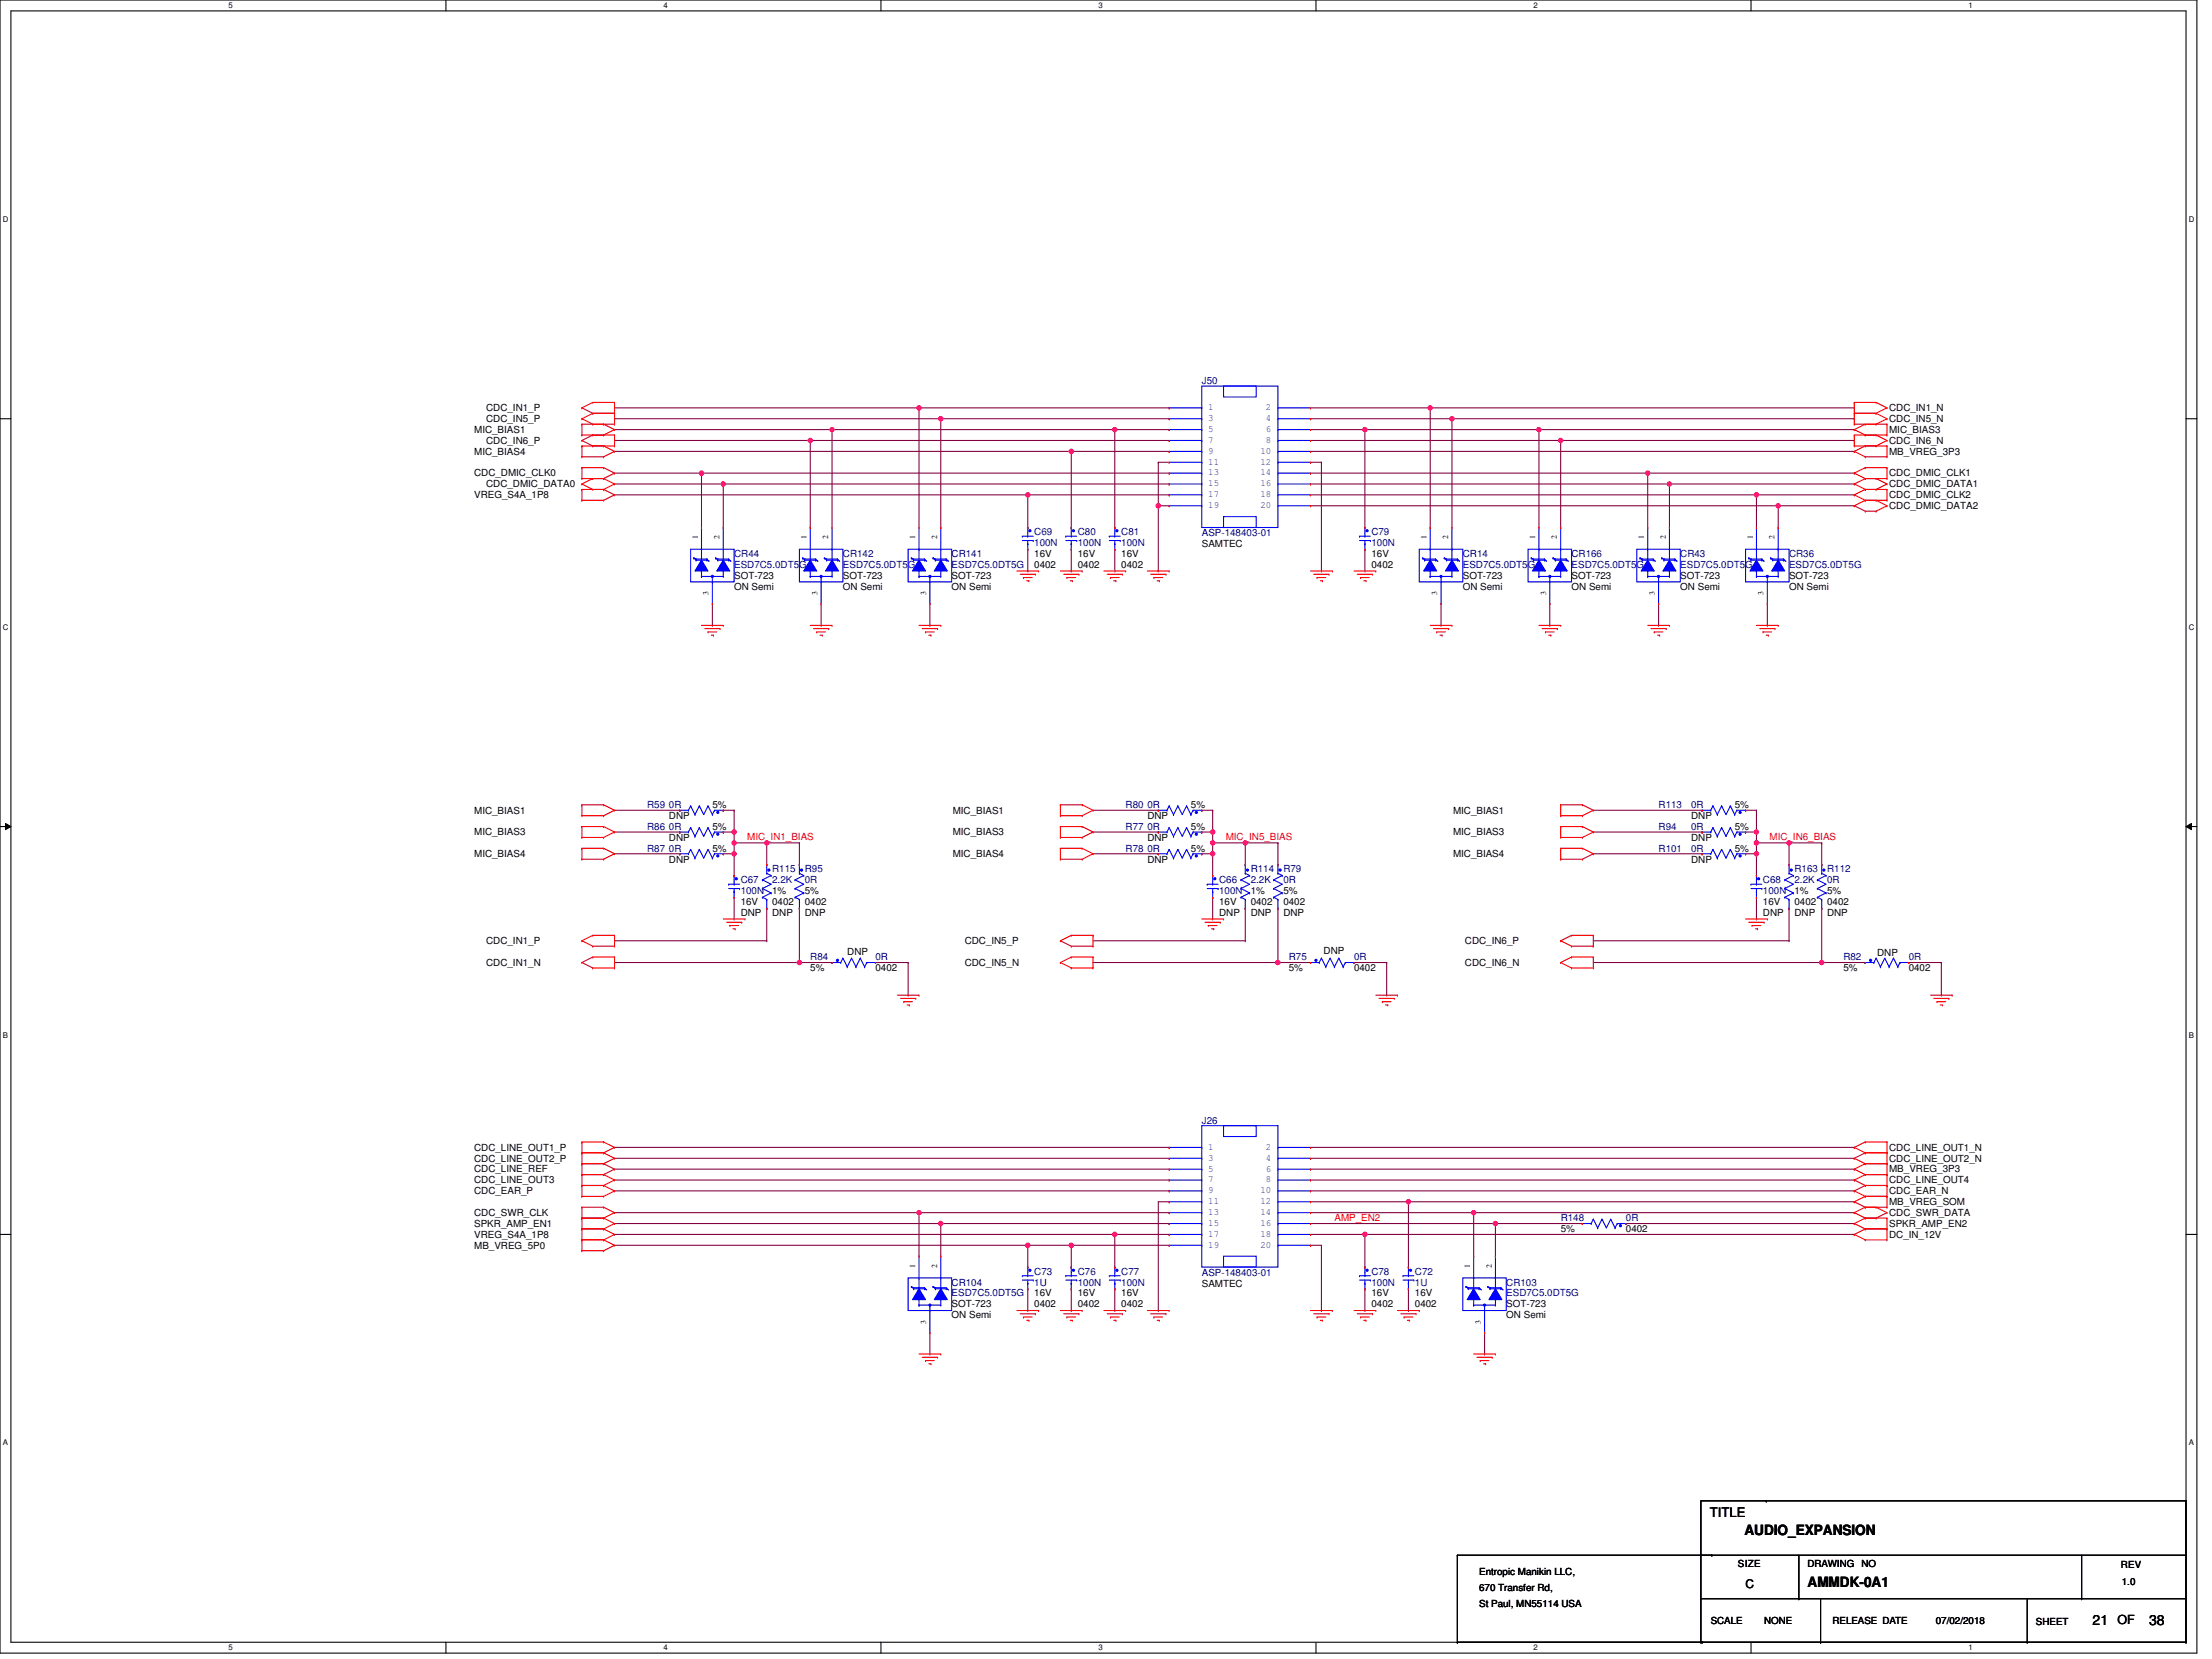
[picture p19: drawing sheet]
<svg xmlns="http://www.w3.org/2000/svg" width="610mm" height="457mm" viewBox="0 0 610 457" stroke-linecap="round" stroke-linejoin="round" font-family="sans-serif">
<defs><g id="words">
<g font-size="3.9">
<text x="480.8" y="423.1">AUDIO_EXPANSION</text>
<text x="498.1" y="437.2">AMMDK-0A1</text>
<text x="576.7" y="447.7">21</text>
<text x="592.3" y="447.7">38</text>
</g>
<text font-size="3.6" x="471.2" y="418.1">TITLE</text>
<text font-size="3.5" x="583.6" y="447.6">OF</text>
<text font-size="3.3" x="481.1" y="437.6">C</text>
<g font-size="2.7" fill="#000080">
<text x="331.2" y="105.8">J50</text>
<text x="285" y="147.5">C69</text>
<text x="297" y="147.5">C80</text>
<text x="309" y="147.5">C81</text>
<text x="331.2" y="147.8">ASP-148403-01</text>
<text x="378" y="147.5">C79</text>
<text x="202.3" y="153.5">CR44</text>
<text x="232.3" y="153.5">CR142</text>
<text x="262.3" y="153.5">CR141</text>
<text x="285" y="150.5">100N</text>
<text x="297" y="150.5">100N</text>
<text x="309" y="150.5">100N</text>
<text x="378" y="150.5">100N</text>
<text x="403.1" y="153.5">CR14</text>
<text x="433.1" y="153.5">CR166</text>
<text x="463.1" y="153.5">CR43</text>
<text x="493" y="153.5">CR36</text>
<text x="202.3" y="156.5">ESD7C5.0DT5G</text>
<text x="232.3" y="156.5">ESD7C5.0DT5G</text>
<text x="262.3" y="156.5">ESD7C5.0DT5G</text>
<text x="403.1" y="156.5">ESD7C5.0DT5G</text>
<text x="433.1" y="156.5">ESD7C5.0DT5G</text>
<text x="463.1" y="156.5">ESD7C5.0DT5G</text>
<text x="493" y="156.5">ESD7C5.0DT5G</text>
<text x="178.3" y="222.7">R59</text>
<text x="184.3" y="222.7">0R</text>
<text x="310.2" y="222.7">R80</text>
<text x="316.2" y="222.7">0R</text>
<text x="457.1" y="222.7">R113</text>
<text x="466.1" y="222.7">0R</text>
<text x="178.3" y="228.7">R86</text>
<text x="184.3" y="228.7">0R</text>
<text x="310.2" y="228.7">R77</text>
<text x="316.2" y="228.7">0R</text>
<text x="457.1" y="228.7">R94</text>
<text x="466.1" y="228.7">0R</text>
<text x="178.3" y="234.7">R87</text>
<text x="184.3" y="234.7">0R</text>
<text x="310.2" y="234.7">R78</text>
<text x="316.2" y="234.7">0R</text>
<text x="457.1" y="234.7">R101</text>
<text x="466.1" y="234.7">0R</text>
<text x="204.1" y="243.4">C67</text>
<text x="212.8" y="240.4">R115</text>
<text x="212.8" y="243.4">2.2K</text>
<text x="221.8" y="240.4">R95</text>
<text x="221.8" y="243.4">0R</text>
<text x="336" y="243.4">C66</text>
<text x="344.7" y="240.4">R114</text>
<text x="344.7" y="243.4">2.2K</text>
<text x="353.7" y="240.4">R79</text>
<text x="353.7" y="243.4">0R</text>
<text x="485.9" y="243.4">C68</text>
<text x="494.5" y="240.4">R163</text>
<text x="494.5" y="243.4">2.2K</text>
<text x="503.5" y="240.4">R112</text>
<text x="503.5" y="243.4">0R</text>
<text x="204.1" y="246.4">100N</text>
<text x="336" y="246.4">100N</text>
<text x="485.9" y="246.4">100N</text>
<text x="223.3" y="264.7">R84</text>
<text x="241.3" y="264.7">0R</text>
<text x="355.2" y="264.7">R75</text>
<text x="373.2" y="264.7">0R</text>
<text x="508" y="264.7">R82</text>
<text x="526" y="264.7">0R</text>
<text x="331.2" y="309.6">J26</text>
<text x="430.1" y="336.6">R148</text>
<text x="448.1" y="336.6">0R</text>
<text x="285" y="351.3">C73</text>
<text x="297" y="351.3">C76</text>
<text x="309" y="351.3">C77</text>
<text x="331.2" y="351.6">ASP-148403-01</text>
<text x="378" y="351.3">C78</text>
<text x="389.9" y="351.3">C72</text>
<text x="262.3" y="354.3">CR104</text>
<text x="262.3" y="357.3">ESD7C5.0DT5G</text>
<text x="285" y="354.3">1U</text>
<text x="297" y="354.3">100N</text>
<text x="309" y="354.3">100N</text>
<text x="378" y="354.3">100N</text>
<text x="389.9" y="354.3">1U</text>
<text x="415.1" y="354.3">CR103</text>
<text x="415.1" y="357.3">ESD7C5.0DT5G</text>
</g>
<g font-size="2.7">
<text x="134" y="113.3">CDC_IN1_P</text>
<text x="520.6" y="113.3">CDC_IN1_N</text>
<text x="130.7" y="119.3">MIC_BIAS1</text>
<text x="134" y="116.3">CDC_IN5_P</text>
<text x="520.6" y="116.3">CDC_IN5_N</text>
<text x="520.6" y="119.3">MIC_BIAS3</text>
<text x="130.7" y="125.3">MIC_BIAS4</text>
<text x="134" y="122.3">CDC_IN6_P</text>
<text x="520.6" y="122.3">CDC_IN6_N</text>
<text x="520.6" y="125.3">MB_VREG_3P3</text>
<text x="130.7" y="131.3">CDC_DMIC_CLK0</text>
<text x="520.6" y="131.3">CDC_DMIC_CLK1</text>
<text x="130.7" y="137.3">VREG_S4A_1P8</text>
<text x="134" y="134.3">CDC_DMIC_DATA0</text>
<text x="520.6" y="134.3">CDC_DMIC_DATA1</text>
<text x="520.6" y="137.3">CDC_DMIC_CLK2</text>
<text x="520.6" y="140.3">CDC_DMIC_DATA2</text>
<text x="285" y="153.5">16V</text>
<text x="297" y="153.5">16V</text>
<text x="309" y="153.5">16V</text>
<text x="331.2" y="150.8">SAMTEC</text>
<text x="378" y="153.5">16V</text>
<text x="202.3" y="159.5">SOT-723</text>
<text x="232.3" y="159.5">SOT-723</text>
<text x="262.3" y="159.5">SOT-723</text>
<text x="285" y="156.5">0402</text>
<text x="297" y="156.5">0402</text>
<text x="309" y="156.5">0402</text>
<text x="378" y="156.5">0402</text>
<text x="403.1" y="159.5">SOT-723</text>
<text x="433.1" y="159.5">SOT-723</text>
<text x="463.1" y="159.5">SOT-723</text>
<text x="493" y="159.5">SOT-723</text>
<text x="202.3" y="162.5">ON Semi</text>
<text x="232.3" y="162.5">ON Semi</text>
<text x="262.3" y="162.5">ON Semi</text>
<text x="403.1" y="162.5">ON Semi</text>
<text x="433.1" y="162.5">ON Semi</text>
<text x="463.1" y="162.5">ON Semi</text>
<text x="493" y="162.5">ON Semi</text>
<text x="130.7" y="224.2">MIC_BIAS1</text>
<text x="184.3" y="225.7">DNP</text>
<text x="196.3" y="222.7">5%</text>
<text x="262.6" y="224.2">MIC_BIAS1</text>
<text x="316.2" y="225.7">DNP</text>
<text x="328.2" y="222.7">5%</text>
<text x="400.4" y="224.2">MIC_BIAS1</text>
<text x="466.1" y="225.7">DNP</text>
<text x="478.1" y="222.7">5%</text>
<text x="130.7" y="230.2">MIC_BIAS3</text>
<text x="184.3" y="231.7">DNP</text>
<text x="196.3" y="228.7">5%</text>
<text x="262.6" y="230.2">MIC_BIAS3</text>
<text x="316.2" y="231.7">DNP</text>
<text x="328.2" y="228.7">5%</text>
<text x="400.4" y="230.2">MIC_BIAS3</text>
<text x="466.1" y="231.7">DNP</text>
<text x="478.1" y="228.7">5%</text>
<text x="130.7" y="236.2">MIC_BIAS4</text>
<text x="184.3" y="237.7">DNP</text>
<text x="196.3" y="234.7">5%</text>
<text x="262.6" y="236.2">MIC_BIAS4</text>
<text x="316.2" y="237.7">DNP</text>
<text x="328.2" y="234.7">5%</text>
<text x="400.4" y="236.2">MIC_BIAS4</text>
<text x="466.1" y="237.7">DNP</text>
<text x="478.1" y="234.7">5%</text>
<text x="204.1" y="249.4">16V</text>
<text x="212.8" y="246.4">1%</text>
<text x="212.8" y="249.4">0402</text>
<text x="221.8" y="246.4">5%</text>
<text x="221.8" y="249.4">0402</text>
<text x="336" y="249.4">16V</text>
<text x="344.7" y="246.4">1%</text>
<text x="344.7" y="249.4">0402</text>
<text x="353.7" y="246.4">5%</text>
<text x="353.7" y="249.4">0402</text>
<text x="485.9" y="249.4">16V</text>
<text x="494.5" y="246.4">1%</text>
<text x="494.5" y="249.4">0402</text>
<text x="503.5" y="246.4">5%</text>
<text x="503.5" y="249.4">0402</text>
<text x="204.1" y="252.4">DNP</text>
<text x="212.8" y="252.4">DNP</text>
<text x="221.8" y="252.4">DNP</text>
<text x="336" y="252.4">DNP</text>
<text x="344.7" y="252.4">DNP</text>
<text x="353.7" y="252.4">DNP</text>
<text x="485.9" y="252.4">DNP</text>
<text x="494.5" y="252.4">DNP</text>
<text x="503.5" y="252.4">DNP</text>
<text x="134" y="260.2">CDC_IN1_P</text>
<text x="233.5" y="263.2">DNP</text>
<text x="265.9" y="260.2">CDC_IN5_P</text>
<text x="364.8" y="262.9">DNP</text>
<text x="403.7" y="260.2">CDC_IN6_P</text>
<text x="517.3" y="263.5">DNP</text>
<text x="134" y="266.2">CDC_IN1_N</text>
<text x="223.3" y="267.7">5%</text>
<text x="241.3" y="267.7">0402</text>
<text x="265.9" y="266.2">CDC_IN5_N</text>
<text x="355.2" y="267.7">5%</text>
<text x="373.2" y="267.7">0402</text>
<text x="403.7" y="266.2">CDC_IN6_N</text>
<text x="508" y="267.7">5%</text>
<text x="526" y="267.7">0402</text>
<text x="130.7" y="317.1">CDC_LINE_OUT1_P</text>
<text x="520.6" y="317.1">CDC_LINE_OUT1_N</text>
<text x="130.7" y="320.1">CDC_LINE_OUT2_P</text>
<text x="130.7" y="323.1">CDC_LINE_REF</text>
<text x="520.6" y="320.1">CDC_LINE_OUT2_N</text>
<text x="520.6" y="323.1">MB_VREG_3P3</text>
<text x="130.7" y="326.1">CDC_LINE_OUT3</text>
<text x="130.7" y="329.1">CDC_EAR_P</text>
<text x="520.6" y="326.1">CDC_LINE_OUT4</text>
<text x="520.6" y="329.1">CDC_EAR_N</text>
<text x="130.7" y="335.1">CDC_SWR_CLK</text>
<text x="520.6" y="332.1">MB_VREG_SOM</text>
<text x="520.6" y="335.1">CDC_SWR_DATA</text>
<text x="130.7" y="338.1">SPKR_AMP_EN1</text>
<text x="130.7" y="341.1">VREG_S4A_1P8</text>
<text x="430.1" y="339.6">5%</text>
<text x="448.1" y="339.6">0402</text>
<text x="520.6" y="338.1">SPKR_AMP_EN2</text>
<text x="520.6" y="341.1">DC_IN_12V</text>
<text x="130.7" y="344.1">MB_VREG_5P0</text>
<text x="285" y="357.3">16V</text>
<text x="297" y="357.3">16V</text>
<text x="309" y="357.3">16V</text>
<text x="331.2" y="354.6">SAMTEC</text>
<text x="378" y="357.3">16V</text>
<text x="389.9" y="357.3">16V</text>
<text x="262.3" y="360.3">SOT-723</text>
<text x="262.3" y="363.3">ON Semi</text>
<text x="285" y="360.3">0402</text>
<text x="297" y="360.3">0402</text>
<text x="309" y="360.3">0402</text>
<text x="378" y="360.3">0402</text>
<text x="389.9" y="360.3">0402</text>
<text x="415.1" y="360.3">SOT-723</text>
<text x="415.1" y="363.3">ON Semi</text>
<text x="479" y="431.9">SIZE</text>
<text x="498.1" y="431.9">DRAWING</text>
<text x="513" y="431.9">NO</text>
<text x="407.6" y="434">Entropic Manikin LLC,</text>
<text x="584.5" y="432.2">REV</text>
<text x="584.8" y="436.7">1.0</text>
<text x="407.6" y="438.5">670 Transfer Rd,</text>
<text x="407.6" y="443">St Paul, MN55114 USA</text>
<text x="471.5" y="447.5">SCALE</text>
<text x="486.2" y="447.5">NONE</text>
<text x="505" y="447.5">RELEASE DATE</text>
<text x="533.5" y="447.5">07/02/2018</text>
<text x="561.1" y="447.8">SHEET</text>
</g>
<g font-size="2.7" fill="#004080">
<text x="333" y="113.1">1</text>
<text x="348.9" y="113.1">2</text>
<text x="333" y="116">3</text>
<text x="333" y="119.1">5</text>
<text x="348.9" y="116">4</text>
<text x="348.9" y="119.1">6</text>
<text x="333" y="122">7</text>
<text x="333" y="125">9</text>
<text x="347.4" y="125">10</text>
<text x="348.9" y="122">8</text>
<text x="333" y="128">11</text>
<text x="333" y="131">13</text>
<text x="347.4" y="128">12</text>
<text x="347.4" y="131">14</text>
<text x="333" y="134">15</text>
<text x="333" y="137">17</text>
<text x="347.4" y="134">16</text>
<text x="347.4" y="137">18</text>
<text x="333" y="140">19</text>
<text x="347.4" y="140">20</text>
<text x="333" y="316.9">1</text>
<text x="348.9" y="316.9">2</text>
<text x="333" y="319.9">3</text>
<text x="333" y="322.9">5</text>
<text x="348.9" y="319.9">4</text>
<text x="348.9" y="322.9">6</text>
<text x="333" y="325.8">7</text>
<text x="333" y="328.9">9</text>
<text x="347.4" y="328.9">10</text>
<text x="348.9" y="325.8">8</text>
<text x="333" y="331.8">11</text>
<text x="333" y="334.8">13</text>
<text x="347.4" y="331.8">12</text>
<text x="347.4" y="334.8">14</text>
<text x="333" y="337.8">15</text>
<text x="333" y="340.8">17</text>
<text x="347.4" y="337.8">16</text>
<text x="347.4" y="340.8">18</text>
<text x="333" y="343.8">19</text>
<text x="347.4" y="343.8">20</text>
</g>
<g font-size="2.7" fill="#f00">
<text x="205.9" y="231.6">MIC_IN1_BIAS</text>
<text x="337.8" y="231.6">MIC_IN5_BIAS</text>
<text x="487.7" y="231.6">MIC_IN6_BIAS</text>
<text x="367.8" y="336.5">AMP_EN2</text>
</g>
<g font-size="2.2">
<text x="62.9" y="2.3">5</text>
<text x="182.8" y="2.3">4</text>
<text x="302.7" y="2.3">3</text>
<text x="422.6" y="2.3">2</text>
<text x="542.5" y="2.3">1</text>
<text x=".8" y="61.1">D</text>
<text x="603.2" y="61.1">D</text>
<text x="192.3" y="148.7" transform="rotate(-90 192.3 148.7)">1</text>
<text x="198.3" y="148.7" transform="rotate(-90 198.3 148.7)">2</text>
<text x="222.3" y="148.7" transform="rotate(-90 222.3 148.7)">1</text>
<text x="228.3" y="148.7" transform="rotate(-90 228.3 148.7)">2</text>
<text x="252.2" y="148.7" transform="rotate(-90 252.2 148.7)">1</text>
<text x="258.2" y="148.7" transform="rotate(-90 258.2 148.7)">2</text>
<text x="393.1" y="148.7" transform="rotate(-90 393.1 148.7)">1</text>
<text x="399.1" y="148.7" transform="rotate(-90 399.1 148.7)">2</text>
<text x="423.1" y="148.7" transform="rotate(-90 423.1 148.7)">1</text>
<text x="429.1" y="148.7" transform="rotate(-90 429.1 148.7)">2</text>
<text x="453" y="148.7" transform="rotate(-90 453 148.7)">1</text>
<text x="459.1" y="148.7" transform="rotate(-90 459.1 148.7)">2</text>
<text x="483" y="148.7" transform="rotate(-90 483 148.7)">1</text>
<text x="489" y="148.7" transform="rotate(-90 489 148.7)">2</text>
<text x="195.3" y="164" transform="rotate(-90 195.3 164)">3</text>
<text x="225.3" y="164" transform="rotate(-90 225.3 164)">3</text>
<text x="255.2" y="164" transform="rotate(-90 255.2 164)">3</text>
<text x="396.1" y="164" transform="rotate(-90 396.1 164)">3</text>
<text x="426.1" y="164" transform="rotate(-90 426.1 164)">3</text>
<text x="456.1" y="164" transform="rotate(-90 456.1 164)">3</text>
<text x="486" y="164" transform="rotate(-90 486 164)">3</text>
<text x=".8" y="173.5">C</text>
<text x="603.2" y="173.5">C</text>
<text x=".8" y="285.9">B</text>
<text x="603.2" y="285.9">B</text>
<text x="252.2" y="349.5" transform="rotate(-90 252.2 349.5)">1</text>
<text x="258.2" y="349.5" transform="rotate(-90 258.2 349.5)">2</text>
<text x="405.1" y="349.5" transform="rotate(-90 405.1 349.5)">1</text>
<text x="411.1" y="349.5" transform="rotate(-90 411.1 349.5)">2</text>
<text x="255.2" y="364.8" transform="rotate(-90 255.2 364.8)">3</text>
<text x="408.1" y="364.8" transform="rotate(-90 408.1 364.8)">3</text>
<text x=".8" y="398.3">A</text>
<text x="603.2" y="398.3">A</text>
<text x="62.9" y="454.8">5</text>
<text x="182.8" y="454.8">4</text>
<text x="302.7" y="454.8">3</text>
<text x="422.6" y="454.8">2</text>
<text x="542.5" y="454.8">1</text>
</g>
</g></defs>
<path d="M0 0h605.4v455.6h-605.4zM3 3h599.4v449.6h-599.4z" fill="none" stroke="#000" stroke-width=".3"/>
<g fill="#fff">
<path d="M62.9 .3h1.2v2.4h-1.2z"/>
<path d="M62.9 452.9h1.2v2.4h-1.2z"/>
</g>
<path d="M122.9 0v3M122.9 452.6v3" fill="none" stroke="#000" stroke-width=".3"/>
<g fill="#fff">
<path d="M182.8 .3h1.2v2.4h-1.2z"/>
<path d="M182.8 452.9h1.2v2.4h-1.2z"/>
</g>
<path d="M242.8 0v3M242.8 452.6v3" fill="none" stroke="#000" stroke-width=".3"/>
<g fill="#fff">
<path d="M302.7 .3h1.2v2.4h-1.2z"/>
<path d="M302.7 452.9h1.2v2.4h-1.2z"/>
</g>
<path d="M362.7 0v3M362.7 452.6v3" fill="none" stroke="#000" stroke-width=".3"/>
<g fill="#fff">
<path d="M422.6 .3h1.2v2.4h-1.2z"/>
<path d="M422.6 452.9h1.2v2.4h-1.2z"/>
</g>
<path d="M482.6 0v3M482.6 452.6v3" fill="none" stroke="#000" stroke-width=".3"/>
<g fill="#fff">
<path d="M542.5 .3h1.2v2.4h-1.2z"/>
<path d="M542.5 452.9h1.2v2.4h-1.2z"/>
<path d="M.8 59.2h1.5v2.4h-1.5z"/>
<path d="M603.2 59.2h1.5v2.4h-1.5z"/>
<path d="M.8 171.6h1.5v2.4h-1.5z"/>
<path d="M603.2 171.6h1.5v2.4h-1.5z"/>
</g>
<path d="M0 115.4h3M602.4 115.4h3" fill="none" stroke="#000" stroke-width=".3"/>
<g fill="#fff">
<path d="M.8 284h1.4v2.4h-1.4z"/>
<path d="M603.2 284h1.4v2.4h-1.4z"/>
</g>
<path d="M0 227.8h3M602.4 227.8h3" fill="none" stroke="#000" stroke-width=".3"/>
<path d="M1.5 226.9l1.5 .9-1.5 .9zM602.4 227.8l1.5-.9v1.8z" fill="#000"/>
<path d="M1.5 226.9l1.5 .9-1.5 .9zM602.4 227.8l1.5-.9v1.8z" fill="none" stroke="#000" stroke-width=".28"/>
<g fill="#fff">
<path d="M.8 396.4h1.4v2.4h-1.4z"/>
<path d="M603.2 396.4h1.4v2.4h-1.4z"/>
</g>
<path d="M0 340.2h3M602.4 340.2h3" fill="none" stroke="#000" stroke-width=".3"/>
<g fill="none" stroke="#800040" stroke-width=".3">
<path d="M319.2 139.4v18M319.2 157.4h.1M202.3 253.3h.1M202.3 247.3v6M334.2 253.3h.1M334.2 247.3v6M484.1 253.3h.1M484.1 247.3v6M250.3 274.3h.1M250.3 265.3v9M382.2 274.3h.1M382.2 265.3v9"/>
<path d="M535 274.3h.1M535 265.3v9"/>
</g>
<circle cx="319.2" cy="139.4" r=".59" fill="#f0f"/>
<circle cx="319.2" cy="139.4" r=".59" fill="none" stroke="#f0f" stroke-width=".3"/>
<g fill="none" stroke="#800040" stroke-width=".3">
<path d="M376.2 118.4v27M364.2 127.4v30M283.2 157.4h.1M283.2 151.4v6M295.2 157.4h.1M295.2 151.4v6M307.2 157.4h.1M307.2 151.4v6M364.2 157.4h.1M376.2 157.4h.1M376.2 145.4h.1M376.2 151.4v6"/>
<path d="M196.3 172.3h.1M196.3 166.3v6M226.3 172.3h.1M226.3 166.3v6M256.3 172.3h.1M256.3 166.3v6M397.1 172.3h.1M397.1 166.3v6M427.1 172.3h.1M427.1 166.3v6M457.1 172.3h.1M457.1 166.3v6"/>
<path d="M487.1 172.3h.1M487.1 166.3v6M169.4 229.3h17.9M169.4 235.3h17.9M169.4 223.3h17.9M187.3 235.3h.1M187.3 229.3h.1M187.3 223.3h.1M199.3 229.3h3M202.3 229.3h.1M220.3 250.3v15M169.4 265.3h50.9"/>
<path d="M220.3 265.3h.1M319.2 331.2v30M283.2 355.2v6M295.2 355.2v6M307.2 355.2v6M364.2 343.2v18M376.2 355.2v6M388.1 355.2v6M256.3 373.2h.1M256.3 367.2v6M283.2 361.2h.1M295.2 361.2h.1"/>
<path d="M307.2 361.2h.1M319.2 361.2h.1M364.2 361.2h.1M376.2 361.2h.1M388.1 361.2h.1M409.1 373.2h.1M409.1 367.2v6"/>
</g>
<circle cx="220.3" cy="265.3" r=".6" fill="#f0f"/>
<circle cx="220.3" cy="265.3" r=".6" fill="none" stroke="#f0f" stroke-width=".3"/>
<path d="M169.4 124.4h152.8M295.2 124.4h.1M322.2 124.4h.1M169.4 259.3h41.9M211.3 259.3h.1M211.3 250.3h.1M211.3 250.3v9M220.3 265.3h9M229.3 265.3h.1" fill="none" stroke="#800040" stroke-width=".3"/>
<circle cx="295.2" cy="124.4" r=".6" fill="#f0f"/>
<circle cx="295.2" cy="124.4" r=".6" fill="none" stroke="#f0f" stroke-width=".3"/>
<g fill="none" stroke="#800040" stroke-width=".3">
<path d="M301.2 229.3h18M301.2 223.3h18M301.2 235.3h18M319.2 223.3h.1M319.2 229.3h.1M319.2 235.3h.1M331.2 229.3h3M334.2 229.3h.1M301.2 259.3h42M343.2 259.3h.1M343.2 250.3h.1M343.2 250.3v9"/>
<path d="M241.3 265.3h9M250.3 265.3h.1M301.2 265.3h51M352.2 265.3h.1M373.2 265.3h9M382.2 265.3h.1"/>
</g>
<circle cx="352.2" cy="265.3" r=".59" fill="#f0f"/>
<circle cx="352.2" cy="265.3" r=".59" fill="none" stroke="#f0f" stroke-width=".3"/>
<g fill="none" stroke="#800040" stroke-width=".3">
<path d="M439.1 229.3h30M439.1 223.3h30M439.1 235.3h30M469.1 223.3h.1M469.1 229.3h.1M469.1 235.3h.1M481.1 229.3h3M484.1 229.3h.1M352.2 250.3v15M439.1 259.3h53.9M493 259.3h.1M493 250.3h.1"/>
<path d="M493 250.3v9M502 250.3v15M352.2 265.3h.1M352.2 265.3h9M361.2 265.3h.1M439.1 265.3h74.9M502 265.3h.1M514 265.3h.1M526 265.3h9M535 265.3h.1"/>
</g>
<circle cx="502" cy="265.3" r=".59" fill="#f0f"/>
<circle cx="502" cy="265.3" r=".59" fill="none" stroke="#f0f" stroke-width=".3"/>
<g fill="none" stroke="#800040" stroke-width=".3">
<path d="M394.1 112.4h.1M394.1 112.4v33M400.1 115.4h.1M400.1 115.4v30M424.1 118.4h.1M424.1 118.4v27M319.2 127.4h.1M319.2 139.4h.1M319.2 127.4h3M319.2 127.4v12M361.2 124.4h149.8M361.2 127.4h3"/>
<path d="M364.2 127.4h.1M430.1 121.4h.1M430.1 121.4v24M511 124.4h.1"/>
</g>
<circle cx="400.1" cy="115.4" r=".6" fill="#f0f"/>
<circle cx="400.1" cy="115.4" r=".6" fill="none" stroke="#f0f" stroke-width=".3"/>
<g fill="none" stroke="#800040" stroke-width=".3">
<path d="M229.3 118.4h.1M229.3 118.4v27M253.3 112.4h.1M253.3 112.4v33M259.3 115.4h.1M259.3 115.4v30M307.2 118.4h.1M307.2 118.4v27M193.3 130.4h.1M193.3 130.4v15M199.3 133.4h.1M199.3 133.4v12"/>
<path d="M223.3 121.4h.1M223.3 121.4v24M283.2 136.4h.1M283.2 136.4v9M295.2 124.4h.1M295.2 124.4v21M319.2 139.4h.1M319.2 139.4h3M454.1 130.4h.1M454.1 130.4v15M460.1 133.4h.1M460.1 133.4v12"/>
<path d="M484.1 136.4h.1M484.1 136.4v9M490 139.4h.1M490 139.4v6M199.3 235.3h3M202.3 235.3h.1"/>
</g>
<circle cx="202.3" cy="235.3" r=".59" fill="#f0f"/>
<circle cx="202.3" cy="235.3" r=".59" fill="none" stroke="#f0f" stroke-width=".3"/>
<path d="M202.3 235.3h.1M202.3 232.3h.1M202.3 229.3h.1M202.3 229.3v12" fill="none" stroke="#800040" stroke-width=".3"/>
<circle cx="202.3" cy="232.3" r=".59" fill="#f0f"/>
<circle cx="202.3" cy="232.3" r=".59" fill="none" stroke="#f0f" stroke-width=".3"/>
<circle cx="202.3" cy="229.3" r=".59" fill="#f0f"/>
<circle cx="202.3" cy="229.3" r=".59" fill="none" stroke="#f0f" stroke-width=".3"/>
<path d="M199.3 223.3h.1M199.3 223.3h3M202.3 223.3h.1M202.3 223.3v6M202.3 232.3h18M211.3 232.3h.1M211.3 232.3v6M220.3 232.3h.1M220.3 238.3h.1M220.3 232.3v6" fill="none" stroke="#800040" stroke-width=".3"/>
<circle cx="211.3" cy="232.3" r=".59" fill="#f0f"/>
<circle cx="211.3" cy="232.3" r=".59" fill="none" stroke="#f0f" stroke-width=".3"/>
<path d="M331.2 235.3h3M334.2 235.3h.1M334.2 235.3v6" fill="none" stroke="#800040" stroke-width=".3"/>
<circle cx="334.2" cy="235.3" r=".59" fill="#f0f"/>
<circle cx="334.2" cy="235.3" r=".59" fill="none" stroke="#f0f" stroke-width=".3"/>
<path d="M334.2 232.3h.1M334.2 229.3h.1M334.2 229.3v6" fill="none" stroke="#800040" stroke-width=".3"/>
<circle cx="334.2" cy="232.3" r=".59" fill="#f0f"/>
<circle cx="334.2" cy="232.3" r=".59" fill="none" stroke="#f0f" stroke-width=".3"/>
<circle cx="334.2" cy="229.3" r=".59" fill="#f0f"/>
<circle cx="334.2" cy="229.3" r=".59" fill="none" stroke="#f0f" stroke-width=".3"/>
<path d="M331.2 223.3h.1M331.2 223.3h3M334.2 223.3h.1M334.2 223.3v6M334.2 232.3h18M343.2 232.3h.1M352.2 232.3h.1" fill="none" stroke="#800040" stroke-width=".3"/>
<circle cx="343.2" cy="232.3" r=".59" fill="#f0f"/>
<circle cx="343.2" cy="232.3" r=".59" fill="none" stroke="#f0f" stroke-width=".3"/>
<path d="M343.2 232.3h.1M343.2 232.3v6M352.2 238.3h.1M352.2 232.3v6M481.1 235.3h3M484.1 235.3h.1M484.1 232.3h.1M484.1 232.3v9" fill="none" stroke="#800040" stroke-width=".3"/>
<circle cx="484" cy="235.3" r=".59" fill="#f0f"/>
<circle cx="484" cy="235.3" r=".59" fill="none" stroke="#f0f" stroke-width=".3"/>
<path d="M484.1 229.3h.1M484.1 229.3v3" fill="none" stroke="#800040" stroke-width=".3"/>
<circle cx="484" cy="232.3" r=".59" fill="#f0f"/>
<circle cx="484" cy="232.3" r=".59" fill="none" stroke="#f0f" stroke-width=".3"/>
<circle cx="484" cy="229.3" r=".59" fill="#f0f"/>
<circle cx="484" cy="229.3" r=".59" fill="none" stroke="#f0f" stroke-width=".3"/>
<path d="M481.1 223.3h.1M481.1 223.3h3M484.1 223.3h.1M484.1 223.3v6M484.1 232.3h17.9M493 232.3h.1M502 232.3h.1" fill="none" stroke="#800040" stroke-width=".3"/>
<circle cx="493" cy="232.3" r=".59" fill="#f0f"/>
<circle cx="493" cy="232.3" r=".59" fill="none" stroke="#f0f" stroke-width=".3"/>
<g fill="none" stroke="#800040" stroke-width=".3">
<path d="M493 232.3h.1M493 232.3v6M502 238.3h.1M502 232.3v6M169.4 319.2h152.8M169.4 316.2h152.8M322.2 319.2h.1M322.2 316.2h.1M361.2 319.2h149.8M361.2 316.2h149.8M511 316.2h.1M511 319.2h.1"/>
<path d="M169.4 328.2h152.8M169.4 325.2h152.8M169.4 322.2h152.8M253.3 334.2h.1M253.3 334.2v12M259.3 337.2h.1M259.3 337.2v9M319.2 331.2h3M322.2 328.2h.1M322.2 325.2h.1M322.2 322.2h.1M322.2 331.2h.1"/>
<path d="M361.2 328.2h149.8M361.2 325.2h149.8M361.2 322.2h149.8M448.1 337.2h62.9M511 337.2h.1M511 322.2h.1M511 325.2h.1M511 328.2h.1M283.2 343.2h.1M283.2 343.2v6M361.2 343.2h.1M361.2 343.2h3"/>
</g>
<circle cx="283.2" cy="343.2" r=".59" fill="#f0f"/>
<circle cx="283.2" cy="343.2" r=".59" fill="none" stroke="#f0f" stroke-width=".3"/>
<path d="M388.1 331.2h.1M388.1 331.2v18M406.1 334.2h.1M406.1 334.2v12M295.2 349.2h.1M295.2 343.2v6M307.2 340.2h.1M307.2 340.2v9M376.2 340.2h.1M376.2 340.2v9" fill="none" stroke="#800040" stroke-width=".3"/>
<circle cx="406.1" cy="334.2" r=".59" fill="#f0f"/>
<circle cx="406.1" cy="334.2" r=".59" fill="none" stroke="#f0f" stroke-width=".3"/>
<path d="M412.1 337.2h.1M412.1 337.2v9" fill="none" stroke="#800040" stroke-width=".3"/>
<circle cx="412.1" cy="337.2" r=".59" fill="#f0f"/>
<circle cx="412.1" cy="337.2" r=".59" fill="none" stroke="#f0f" stroke-width=".3"/>
<path d="M361.2 139.4h128.8M490 139.4h.1" fill="none" stroke="#800040" stroke-width=".3"/>
<circle cx="490" cy="139.4" r=".6" fill="#f0f"/>
<circle cx="490" cy="139.4" r=".6" fill="none" stroke="#f0f" stroke-width=".3"/>
<path d="M361.2 136.4h122.9M484.1 136.4h.1M490 139.4h21M511 139.4h.1" fill="none" stroke="#800040" stroke-width=".3"/>
<circle cx="484" cy="136.4" r=".59" fill="#f0f"/>
<circle cx="484" cy="136.4" r=".59" fill="none" stroke="#f0f" stroke-width=".3"/>
<path d="M361.2 133.4h98.9M460.1 133.4h.1M484.1 136.4h26.9M511 136.4h.1" fill="none" stroke="#800040" stroke-width=".3"/>
<circle cx="460.1" cy="133.4" r=".6" fill="#f0f"/>
<circle cx="460.1" cy="133.4" r=".6" fill="none" stroke="#f0f" stroke-width=".3"/>
<path d="M361.2 130.4h149.8M454.1 130.4h.1M460.1 133.4h50.9M511 133.4h.1M511 130.4h.1" fill="none" stroke="#800040" stroke-width=".3"/>
<circle cx="454.1" cy="130.4" r=".59" fill="#f0f"/>
<circle cx="454.1" cy="130.4" r=".59" fill="none" stroke="#f0f" stroke-width=".3"/>
<path d="M361.2 121.4h149.8M430.1 121.4h.1M511 121.4h.1" fill="none" stroke="#800040" stroke-width=".3"/>
<circle cx="430.1" cy="121.4" r=".6" fill="#f0f"/>
<circle cx="430.1" cy="121.4" r=".6" fill="none" stroke="#f0f" stroke-width=".3"/>
<path d="M361.2 118.4h62.9M376.2 118.4h.1M424.1 118.4h.1" fill="none" stroke="#800040" stroke-width=".3"/>
<circle cx="376.2" cy="118.4" r=".59" fill="#f0f"/>
<circle cx="376.2" cy="118.4" r=".59" fill="none" stroke="#f0f" stroke-width=".3"/>
<path d="M424.1 118.4h86.9M511 118.4h.1" fill="none" stroke="#800040" stroke-width=".3"/>
<circle cx="424.1" cy="118.4" r=".59" fill="#f0f"/>
<circle cx="424.1" cy="118.4" r=".59" fill="none" stroke="#f0f" stroke-width=".3"/>
<path d="M361.2 115.4h149.8M361.2 112.4h149.8M394.1 112.4h.1M400.1 115.4h.1M511 115.4h.1M511 112.4h.1" fill="none" stroke="#800040" stroke-width=".3"/>
<circle cx="394.1" cy="112.4" r=".59" fill="#f0f"/>
<circle cx="394.1" cy="112.4" r=".59" fill="none" stroke="#f0f" stroke-width=".3"/>
<path d="M169.4 136.4h152.8M283.2 136.4h.1M322.2 136.4h.1" fill="none" stroke="#800040" stroke-width=".3"/>
<circle cx="283.2" cy="136.4" r=".59" fill="#f0f"/>
<circle cx="283.2" cy="136.4" r=".59" fill="none" stroke="#f0f" stroke-width=".3"/>
<path d="M169.4 115.4h152.8M259.3 115.4h.1M322.2 115.4h.1" fill="none" stroke="#800040" stroke-width=".3"/>
<circle cx="259.3" cy="115.4" r=".59" fill="#f0f"/>
<circle cx="259.3" cy="115.4" r=".59" fill="none" stroke="#f0f" stroke-width=".3"/>
<path d="M169.4 112.4h152.8M253.3 112.4h.1M322.2 112.4h.1" fill="none" stroke="#800040" stroke-width=".3"/>
<circle cx="253.3" cy="112.4" r=".59" fill="#f0f"/>
<circle cx="253.3" cy="112.4" r=".59" fill="none" stroke="#f0f" stroke-width=".3"/>
<path d="M169.4 121.4h152.8M223.3 121.4h.1M322.2 121.4h.1" fill="none" stroke="#800040" stroke-width=".3"/>
<circle cx="223.3" cy="121.4" r=".59" fill="#f0f"/>
<circle cx="223.3" cy="121.4" r=".59" fill="none" stroke="#f0f" stroke-width=".3"/>
<path d="M169.4 118.4h137.8M229.3 118.4h.1M307.2 118.4h.1" fill="none" stroke="#800040" stroke-width=".3"/>
<circle cx="229.3" cy="118.4" r=".59" fill="#f0f"/>
<circle cx="229.3" cy="118.4" r=".59" fill="none" stroke="#f0f" stroke-width=".3"/>
<circle cx="307.2" cy="118.4" r=".59" fill="#f0f"/>
<circle cx="307.2" cy="118.4" r=".59" fill="none" stroke="#f0f" stroke-width=".3"/>
<path d="M307.2 118.4h15M322.2 118.4h.1M169.4 133.4h152.8M199.3 133.4h.1M322.2 133.4h.1" fill="none" stroke="#800040" stroke-width=".3"/>
<circle cx="199.3" cy="133.4" r=".59" fill="#f0f"/>
<circle cx="199.3" cy="133.4" r=".59" fill="none" stroke="#f0f" stroke-width=".3"/>
<path d="M169.4 130.4h152.8M193.3 130.4h.1M322.2 130.4h.1" fill="none" stroke="#800040" stroke-width=".3"/>
<circle cx="193.3" cy="130.4" r=".59" fill="#f0f"/>
<circle cx="193.3" cy="130.4" r=".59" fill="none" stroke="#f0f" stroke-width=".3"/>
<path d="M361.2 331.2h149.8M388.1 331.2h.1M511 331.2h.1" fill="none" stroke="#800040" stroke-width=".3"/>
<circle cx="388.1" cy="331.2" r=".59" fill="#f0f"/>
<circle cx="388.1" cy="331.2" r=".59" fill="none" stroke="#f0f" stroke-width=".3"/>
<path d="M361.2 334.2h149.8M361.2 337.2h74.9M406.1 334.2h.1M412.1 337.2h.1M436.1 337.2h.1M511 334.2h.1M169.4 343.2h152.8M283.2 343.2h.1M295.2 343.2h.1M322.2 343.2h.1" fill="none" stroke="#800040" stroke-width=".3"/>
<circle cx="295.2" cy="343.2" r=".6" fill="#f0f"/>
<circle cx="295.2" cy="343.2" r=".6" fill="none" stroke="#f0f" stroke-width=".3"/>
<path d="M361.2 340.2h149.8M376.2 340.2h.1M511 340.2h.1" fill="none" stroke="#800040" stroke-width=".3"/>
<circle cx="376.1" cy="340.2" r=".59" fill="#f0f"/>
<circle cx="376.1" cy="340.2" r=".59" fill="none" stroke="#f0f" stroke-width=".3"/>
<path d="M169.4 337.2h152.8M259.3 337.2h.1M322.2 337.2h.1" fill="none" stroke="#800040" stroke-width=".3"/>
<circle cx="259.3" cy="337.2" r=".59" fill="#f0f"/>
<circle cx="259.3" cy="337.2" r=".59" fill="none" stroke="#f0f" stroke-width=".3"/>
<path d="M169.4 334.2h152.8M253.3 334.2h.1M322.2 334.2h.1" fill="none" stroke="#800040" stroke-width=".3"/>
<circle cx="253.3" cy="334.2" r=".59" fill="#f0f"/>
<circle cx="253.3" cy="334.2" r=".59" fill="none" stroke="#f0f" stroke-width=".3"/>
<path d="M169.4 340.2h137.8M307.2 340.2h.1" fill="none" stroke="#800040" stroke-width=".3"/>
<circle cx="307.2" cy="340.2" r=".59" fill="#f0f"/>
<circle cx="307.2" cy="340.2" r=".59" fill="none" stroke="#f0f" stroke-width=".3"/>
<path d="M307.2 340.2h15M322.2 340.2h.1" fill="none" stroke="#800040" stroke-width=".3"/>
<g fill="none" stroke="#f00" stroke-width=".3">
<path d="M160.4 112.4h.1M160.4 115.4h.1M160.4 119.9h.1M160.4 116.9h.1M160.4 112.4l3 1.5M160.4 116.9h9M160.4 115.4l3 1.5M160.4 119.9h9M160.4 116.9v3M163.4 110.9h.1M163.4 113.9h.1M163.4 116.9h.1"/>
<path d="M163.4 119.9h.1M163.4 110.9l-3 1.5M163.4 110.9h6M163.4 113.9h6M163.4 113.9l-3 1.5M163.4 119.9l-3 1.5M166.3 116.9h.1M166.3 119.9h.1M166.3 116.9l3.1 1.5M169.4 110.9h.1M169.4 113.9h.1M169.4 116.9h.1"/>
<path d="M169.4 118.4h.1M169.4 119.9h.1M169.4 110.9v6M169.4 119.9v3M169.4 118.4l-3.1 1.5M511 113.9h.1M511 110.9h.1M511 116.9h.1M511 118.4h.1M511 119.9h.1M511 110.9h6M511 113.9h6"/>
<path d="M511 116.9h9M511 119.9h9M511 110.9v6M511 119.9v3M511 118.4l3 1.5M514 116.9h.1M514 119.9h.1M514 116.9l-3 1.5M517 110.9h.1M517 113.9h.1M517 116.9h.1M517 119.9h.1"/>
<path d="M517 110.9l3 1.5M517 113.9l3 1.5M517 119.9l3 1.5M520 112.4h.1M520 115.4h.1M520 116.9h.1M520 119.9h.1M520 112.4l-3 1.5M520 115.4l-3 1.5M520 116.9v3M160.4 121.4h.1M160.4 125.9h.1"/>
<path d="M160.4 122.9h.1M160.4 131.9h.1M160.4 128.9h.1M160.4 133.4h.1M160.4 137.9h.1M160.4 134.9h.1M160.4 122.9v3M160.4 128.9v3M160.4 134.9v3M160.4 122.9h9M160.4 121.4l3 1.5M160.4 125.9h5.9"/>
<path d="M160.4 128.9h5.9M160.4 131.9h5.9M160.4 134.9h5.9M160.4 133.4l3 1.5M160.4 137.9h5.9M163.4 122.9h.1M163.4 131.9h.1M163.4 134.9h.1M163.4 131.9l-3 1.5M166.3 122.9h.1M166.3 125.9h.1M166.3 128.9h.1"/>
<path d="M166.3 131.9h.1M166.3 134.9h.1M166.3 137.9h.1M166.3 122.9l3.1 1.5M166.3 128.9l3.1 1.5M166.3 131.9l3.1 1.5M166.3 134.9l3.1 1.5M169.4 122.9h.1M169.4 124.4h.1M169.4 130.4h.1M169.4 133.4h.1M169.4 136.4h.1"/>
<path d="M169.4 124.4l-3.1 1.5M169.4 130.4l-3.1 1.5M169.4 133.4l-3.1 1.5M169.4 136.4l-3.1 1.5M511 122.9h.1M511 124.4h.1M511 130.4h.1M511 133.4h.1M511 136.4h.1M511 139.4h.1M511 122.9h9M511 124.4l3 1.5"/>
<path d="M511 130.4l3 1.5M511 133.4l3 1.5M511 136.4l3 1.5M511 139.4l3 1.5M514 122.9h.1M514 125.9h.1M514 128.9h.1M514 131.9h.1M514 134.9h.1M514 137.9h.1M514 125.9h6M514 128.9h6"/>
<path d="M514 131.9h6M514 134.9h6M514 137.9h6M514 122.9l-3 1.5M514 128.9l-3 1.5M514 131.9l-3 1.5M514 134.9l-3 1.5M514 137.9l-3 1.5M517 122.9h.1M517 131.9h.1M517 134.9h.1M517 137.9h.1"/>
<path d="M517 131.9l3 1.5M517 137.9l3 1.5M520 121.4h.1M520 122.9h.1M520 125.9h.1M520 128.9h.1M520 131.9h.1M520 133.4h.1M520 134.9h.1M520 137.9h.1M520 139.4h.1M520 122.9v3"/>
<path d="M520 128.9v3M520 134.9v3M520 121.4l-3 1.5M520 133.4l-3 1.5M520 139.4l-3 1.5M280.2 157.4h6M281.1 158.3h4.2M282 159.2h.1M282 159.2h2.4M285.3 158.3h.1M286.2 157.4h.1M292.2 157.4h6"/>
<path d="M293.1 158.3h4.2M294 159.2h.1M294 159.2h2.4M297.3 158.3h.1M298.2 157.4h.1M304.2 157.4h6M305.1 158.3h4.2M306 159.2h.1M306 159.2h2.4M309.3 158.3h.1M310.2 157.4h.1M316.2 157.4h6"/>
<path d="M317.1 158.3h4.2M318 159.2h.1M318 159.2h2.4M321.3 158.3h.1M322.2 157.4h.1M361.2 157.4h6M362.1 158.3h4.2M363 159.2h.1M363 159.2h2.4M366.3 158.3h.1M367.2 157.4h.1M373.2 157.4h6"/>
<path d="M374.1 158.3h4.2M375 159.2h.1M375 159.2h2.4M378.3 158.3h.1M379.2 157.4h.1M514 140.9h.1M514 140.9h3M517 140.9h.1M193.3 172.3h6M194.2 173.2h4.2M195.1 174.1h.1M195.1 174.1h2.4"/>
<path d="M196 175h.6M196.6 175h.1M198.4 173.2h.1M199.3 172.3h.1M223.3 172.3h6M224.2 173.2h4.2M225.1 174.1h.1M225.1 174.1h2.4M226 175h.6M226.6 175h.1M228.4 173.2h.1M229.3 172.3h.1"/>
<path d="M253.3 172.3h6M254.2 173.2h4.2M255.1 174.1h.1M255.1 174.1h2.4M256 175h.6M256.6 175h.1M258.4 173.2h.1M259.3 172.3h.1M282.9 160.1h.6M283.5 160.1h.1M294.9 160.1h.6M295.5 160.1h.1"/>
<path d="M306.9 160.1h.6M307.5 160.1h.1M318.9 160.1h.6M319.5 160.1h.1M363.9 160.1h.6M364.5 160.1h.1M375.9 160.1h.6M376.5 160.1h.1M394.1 172.3h6M395 173.2h4.2M395.9 174.1h.1M395.9 174.1h2.4"/>
<path d="M396.8 175h.6M397.4 175h.1M399.2 173.2h.1M400.1 172.3h.1M424.1 172.3h6M425 173.2h4.2M425.9 174.1h.1M425.9 174.1h2.4M426.8 175h.6M427.4 175h.1M429.2 173.2h.1M430.1 172.3h.1"/>
<path d="M454.1 172.3h6M455 173.2h4.2M455.9 174.1h.1M455.9 174.1h2.4M456.8 175h.6M457.4 175h.1M459.2 173.2h.1M460.1 172.3h.1M484.1 172.3h5.9M485 173.2h4.1M485.9 174.1h.1M485.9 174.1h2.3"/>
<path d="M486.7 175h.7M487.4 175h.1M489.1 173.2h.1M490 172.3h.1M160.4 224.8h.1M160.4 221.8h.1M160.4 230.8h.1M160.4 227.8h.1M160.4 236.8h.1M160.4 233.8h.1M160.4 221.8v3M160.4 227.8v3"/>
<path d="M160.4 233.8v3M160.4 221.8h5.9M160.4 224.8h5.9M160.4 227.8h5.9M160.4 230.8h5.9M160.4 233.8h5.9M160.4 236.8h5.9M166.3 221.8h.1M166.3 224.8h.1M166.3 227.8h.1M166.3 230.8h.1M166.3 233.8h.1"/>
<path d="M166.3 236.8h.1M166.3 221.8l3.1 1.5M166.3 227.8l3.1 1.5M166.3 233.8l3.1 1.5M169.4 223.3h.1M169.4 229.3h.1M169.4 235.3h.1M169.4 223.3l-3.1 1.5M169.4 229.3l-3.1 1.5M169.4 235.3l-3.1 1.5M292.2 230.8h.1M292.2 227.8h.1"/>
<path d="M292.2 236.8h.1M292.2 233.8h.1M292.2 224.8h.1M292.2 221.8h.1M292.2 221.8h6M292.2 224.8h6M292.2 227.8h6M292.2 230.8h6M292.2 233.8h6M292.2 236.8h6M292.2 221.8v3M292.2 227.8v3"/>
<path d="M292.2 233.8v3M298.2 227.8h.1M298.2 230.8h.1M298.2 233.8h.1M298.2 236.8h.1M298.2 221.8h.1M298.2 224.8h.1M298.2 227.8l3 1.5M298.2 233.8l3 1.5M298.2 221.8l3 1.5M301.2 229.3h.1M301.2 235.3h.1"/>
<path d="M301.2 223.3h.1M301.2 229.3l-3 1.5M301.2 235.3l-3 1.5M301.2 223.3l-3 1.5M430.1 224.8h.1M430.1 221.8h.1M430.1 230.8h.1M430.1 227.8h.1M430.1 236.8h.1M430.1 233.8h.1M430.1 221.8h6M430.1 224.8h6"/>
<path d="M430.1 227.8h6M430.1 230.8h6M430.1 233.8h6M430.1 236.8h6M430.1 221.8v3M430.1 227.8v3M430.1 233.8v3M436.1 221.8h.1M436.1 224.8h.1M436.1 227.8h.1M436.1 230.8h.1M436.1 233.8h.1"/>
<path d="M436.1 236.8h.1M436.1 221.8l3 1.5M436.1 227.8l3 1.5M436.1 233.8l3 1.5M439.1 223.3h.1M439.1 229.3h.1M439.1 235.3h.1M439.1 223.3l-3 1.5M439.1 229.3l-3 1.5M439.1 235.3l-3 1.5M160.4 259.3h.1M160.4 259.3l3 1.5"/>
<path d="M163.4 257.8h.1M163.4 257.8l-3 1.5M163.4 257.8h6M169.4 257.8h.1M169.4 257.8v3M199.3 253.3h6M200.2 254.2h4.2M201.1 255.1h.1M201.1 255.1h2.4M202 256h.6M202.6 256h.1M204.4 254.2h.1"/>
<path d="M205.3 253.3h.1M292.2 259.3h.1M292.2 259.3l3 1.5M295.2 257.8h.1M295.2 257.8h6M295.2 257.8l-3 1.5M301.2 257.8h.1M301.2 257.8v3M331.2 253.3h6M332.1 254.2h4.2M333 255.1h.1M333 255.1h2.4"/>
<path d="M333.9 256h.6M334.5 256h.1M336.3 254.2h.1M337.2 253.3h.1M430.1 259.3h.1M430.1 259.3l3 1.5M433.1 257.8h.1M433.1 257.8h6M433.1 257.8l-3 1.5M439.1 257.8h.1M439.1 257.8v3M481.1 253.3h6"/>
<path d="M482 254.2h4.2M482.9 255.1h.1M482.9 255.1h2.4M483.8 256h.6M484.4 256h.1M486.2 254.2h.1M487.1 253.3h.1M160.4 265.3h.1M160.4 265.3l3 1.5M163.4 260.8h.1M163.4 263.8h.1M163.4 266.8h.1"/>
<path d="M163.4 260.8h6M163.4 263.8l-3 1.5M163.4 263.8h6M163.4 266.8h6M169.4 260.8h.1M169.4 263.8h.1M169.4 266.8h.1M169.4 263.8v3M247.3 274.3h6M248.2 275.2h4.2M249.1 276.1h.1M249.1 276.1h2.4"/>
<path d="M250 276.9h.6M250.6 276.9h.1M252.4 275.2h.1M253.3 274.3h.1M292.2 265.3h.1M292.2 265.3l3 1.5M295.2 260.8h.1M295.2 263.8h.1M295.2 266.8h.1M295.2 260.8h6M295.2 263.8h6M295.2 266.8h6"/>
<path d="M295.2 263.8l-3 1.5M301.2 260.8h.1M301.2 263.8h.1M301.2 266.8h.1M301.2 263.8v3M379.2 274.3h5.9M380.1 275.2h4.1M381 276.1h.1M381 276.1h2.3M381.8 276.9h.6M382.4 276.9h.1M384.2 275.2h.1"/>
<path d="M385.1 274.3h.1M430.1 265.3h.1M430.1 265.3l3 1.5M433.1 260.8h.1M433.1 263.8h.1M433.1 266.8h.1M433.1 260.8h6M433.1 263.8h6M433.1 266.8h6M433.1 263.8l-3 1.5M439.1 260.8h.1M439.1 263.8h.1"/>
<path d="M439.1 266.8h.1M439.1 263.8v3M532 274.3h6M532.9 275.2h4.2M533.8 276.1h.1M533.8 276.1h2.4M534.7 276.9h.6M535.3 276.9h.1M537.1 275.2h.1M538 274.3h.1M160.4 317.7h.1M160.4 314.7h.1"/>
<path d="M160.4 314.7v15M160.4 314.7h5.9M160.4 317.7h5.9M166.3 314.7h.1M166.3 317.7h.1M166.3 314.7l3.1 1.5M166.3 317.7l3.1 1.5M169.4 316.2h.1M169.4 319.2h.1M169.4 316.2l-3.1 1.5M169.4 319.2l-3.1 1.5M511 316.2h.1"/>
<path d="M511 319.2h.1M511 316.2l3 1.5M511 319.2l3 1.5M514 314.7h.1M514 317.7h.1M514 314.7h6M514 317.7h6M514 314.7l-3 1.5M514 317.7l-3 1.5M520 314.7h.1M520 317.7h.1M520 314.7v18"/>
<path d="M160.4 320.7h.1M160.4 323.7h.1M160.4 326.7h.1M160.4 329.7h.1M160.4 335.7h.1M160.4 332.7h.1M160.4 338.7h.1M160.4 332.7v12M160.4 320.7h5.9M160.4 323.7h5.9M160.4 326.7h5.9M160.4 329.7h5.9"/>
<path d="M160.4 332.7h5.9M160.4 335.7h5.9M160.4 338.7h5.9M166.3 320.7h.1M166.3 323.7h.1M166.3 326.7h.1M166.3 329.7h.1M166.3 332.7h.1M166.3 335.7h.1M166.3 338.7h.1M166.3 320.7l3.1 1.5M166.3 323.7l3.1 1.5"/>
<path d="M166.3 326.7l3.1 1.5M166.3 332.7l3.1 1.5M166.3 335.7l3.1 1.5M166.3 338.7l3.1 1.5M169.4 322.2h.1M169.4 325.2h.1M169.4 328.2h.1M169.4 334.2h.1M169.4 337.2h.1M169.4 322.2l-3.1 1.5M169.4 325.2l-3.1 1.5M169.4 328.2l-3.1 1.5"/>
<path d="M169.4 334.2l-3.1 1.5M169.4 337.2l-3.1 1.5M511 322.2h.1M511 325.2h.1M511 328.2h.1M511 331.2h.1M511 334.2h.1M511 337.2h.1M511 322.2l3 1.5M511 325.2l3 1.5M511 328.2l3 1.5M511 331.2l3 1.5"/>
<path d="M511 334.2l3 1.5M511 337.2l3 1.5M514 320.7h.1M514 323.7h.1M514 326.7h.1M514 329.7h.1M514 332.7h.1M514 335.7h.1M514 338.7h.1M514 320.7h6M514 323.7h6M514 326.7h6"/>
<path d="M514 329.7h6M514 332.7h6M514 335.7h6M514 338.7h6M514 320.7l-3 1.5M514 323.7l-3 1.5M514 326.7l-3 1.5M514 329.7l-3 1.5M514 332.7l-3 1.5M514 335.7l-3 1.5M514 338.7l-3 1.5M517 332.7h.1"/>
<path d="M517 335.7h.1M517 332.7l3 1.5M520 320.7h.1M520 323.7h.1M520 326.7h.1M520 329.7h.1M520 332.7h.1M520 334.2h.1M520 335.7h.1M520 338.7h.1M520 335.7v6M520 334.2l-3 1.5"/>
<path d="M160.4 341.7h.1M160.4 344.7h.1M160.4 341.7h5.9M160.4 344.7h5.9M166.3 341.7h.1M166.3 344.7h.1M166.3 341.7l3.1 1.5M169.4 340.2h.1M169.4 343.2h.1M169.4 340.2l-3.1 1.5M169.4 343.2l-3.1 1.5M511 340.2h.1"/>
<path d="M511 340.2l3 1.5M514 341.7h.1M514 341.7h6M520 341.7h.1M253.3 373.2h6M254.2 374.1h4.2M255.1 375h.1M255.1 375h2.4M256 375.9h.6M256.6 375.9h.1M258.4 374.1h.1M259.3 373.2h.1"/>
<path d="M280.2 361.2h6M281.1 362.1h4.2M282 363h.1M282 363h2.4M282.9 363.9h.6M283.5 363.9h.1M285.3 362.1h.1M286.2 361.2h.1M292.2 361.2h6M293.1 362.1h4.2M294 363h.1M294 363h2.4"/>
<path d="M294.9 363.9h.6M295.5 363.9h.1M297.3 362.1h.1M298.2 361.2h.1M304.2 361.2h6M305.1 362.1h4.2M306 363h.1M306 363h2.4M306.9 363.9h.6M307.5 363.9h.1M309.3 362.1h.1M310.2 361.2h.1"/>
<path d="M316.2 361.2h6M317.1 362.1h4.2M318 363h.1M318 363h2.4M318.9 363.9h.6M319.5 363.9h.1M321.3 362.1h.1M322.2 361.2h.1M361.2 361.2h6M362.1 362.1h4.2M363 363h.1M363 363h2.4"/>
<path d="M363.9 363.9h.6M364.5 363.9h.1M366.3 362.1h.1M367.2 361.2h.1M373.2 361.2h6M374.1 362.1h4.2M375 363h.1M375 363h2.4M375.9 363.9h.6M376.5 363.9h.1M378.3 362.1h.1M379.2 361.2h.1"/>
<path d="M385.1 361.2h6M386 362.1h4.2M386.9 363h.1M386.9 363h2.4M387.8 363.9h.6M388.4 363.9h.1M390.2 362.1h.1M391.1 361.2h.1M406.1 373.2h6M407 374.1h4.2M407.9 375h.1M407.9 375h2.4"/>
<path d="M408.8 375.9h.6M409.4 375.9h.1M411.2 374.1h.1M412.1 373.2h.1"/>
</g>
<g fill="none" stroke="#000" stroke-width=".3">
<path d="M486.7 413.6h.1M401.6 428.6h.1M401.6 428.6h200.8M401.6 428.6v24M471.8 428.6h.1M495.7 428.6v12M573.7 428.6v12M602.4 428.6h.1M401.6 452.6h.1M401.6 452.6h200.8M468.8 452.6h.1M468.8 452.6v-39h133.6v39"/>
<path d="M468.8 440.6h133.6M469.1 452.6h.1M495.7 440.6h.1M501.7 452.6h.1M501.7 440.6v12M558.7 452.6h.1M558.7 440.6v12M573.7 440.6h.1M602.4 440.6h.1M602.4 452.6h.1"/>
</g>
<g fill="none" stroke="#00f" stroke-width=".3">
<path d="M211.3 238.3h.1M211.3 238.3v2.4M210.1 247.3h.1M210.1 244.9h.1M210.1 242.5h.1M210.1 247.3l1.2 .6M210.1 244.9l2.4 1.2M210.1 242.5l2.4 1.2-2.4 1.2M211.3 250.3h.1M211.3 247.9h.1M211.3 240.7h.1M211.3 247.9v2.4"/>
<path d="M211.3 240.7l1.2 .6M212.5 246.1h.1M212.5 241.3h.1M212.5 246.1l-2.4 1.2M212.5 241.3l-2.4 1.2"/>
</g>
<circle cx="211.9" cy="239.8" r=".29" fill="#00f"/>
<g fill="none" stroke="#00f" stroke-width=".3">
<path d="M374.7 147.8h.1M374.7 147.8h3M374.7 149h3M376.2 145.4h.1M376.2 151.4h.1M376.2 149.9h.1M376.2 147.8h.1M376.2 145.4v2.4M376.2 149v2.4M377.7 149h.1"/>
<circle cx="211.9" cy="239.8" r=".29"/>
</g>
<path d="M211.3 238.3h.1M211.3 250.3h.1" fill="none" stroke="#f00" stroke-width=".3"/>
<circle cx="376.7" cy="146.3" r=".29" fill="#00f"/>
<g fill="none" stroke="#00f" stroke-width=".3">
<path d="M469.1 223.3h.1M469.1 223.3h2.4M471.5 223.3h.1M472.1 222.1h.1M472.1 222.1l-.6 1.2M472.1 222.1l1.2 2.4M473.3 224.5h.1M474.5 222.1h.1M474.5 222.1l-1.2 2.4M474.5 222.1l1.2 2.4 1.2-2.4M476.9 222.1h.1M476.9 222.1l1.2 2.4"/>
<path d="M478.1 224.5h.1M478.7 223.3h.1M478.7 223.3h2.4M478.7 223.3l-.6 1.2M481.1 223.3h.1"/>
<circle cx="376.7" cy="146.3" r=".29"/>
</g>
<path d="M376.2 145.4h.1M376.2 151.4h.1" fill="none" stroke="#f00" stroke-width=".3"/>
<circle cx="479.6" cy="223.9" r=".29" fill="#00f"/>
<g fill="none" stroke="#00f" stroke-width=".3">
<path d="M281.7 147.8h.1M281.7 147.8h3M281.7 149h3M283.2 145.4h.1M283.2 151.4h.1M283.2 149.9h.1M283.2 147.8h.1M283.2 145.4v2.4M283.2 149v2.4M284.7 149h.1"/>
<circle cx="479.6" cy="223.9" r=".29"/>
</g>
<path d="M469.1 223.3h.1M481.1 223.3h.1" fill="none" stroke="#f00" stroke-width=".3"/>
<circle cx="283.8" cy="146.3" r=".29" fill="#00f"/>
<g fill="none" stroke="#00f" stroke-width=".3">
<path d="M502 238.3h.1M502 238.3v2.4M500.8 247.3h.1M500.8 244.9h.1M500.8 242.5h.1M500.8 247.3l1.2 .6M500.8 244.9l2.4 1.2M500.8 242.5l2.4 1.2-2.4 1.2M502 250.3h.1M502 247.9h.1M502 240.7h.1M502 247.9v2.4"/>
<path d="M502 240.7l1.2 .6M503.2 246.1h.1M503.2 241.3h.1M503.2 246.1l-2.4 1.2M503.2 241.3l-2.4 1.2"/>
<circle cx="283.8" cy="146.3" r=".29"/>
</g>
<path d="M283.2 145.4h.1M283.2 151.4h.1" fill="none" stroke="#f00" stroke-width=".3"/>
<circle cx="502.6" cy="239.8" r=".3" fill="#00f"/>
<g fill="none" stroke="#00f" stroke-width=".3">
<path d="M220.3 151.4h12v9h-12zM221.2 153.8h.1M221.2 153.8l.6 .6M221.2 153.8l.6 .3M221.8 154.1h.1M221.8 154.4h.1M221.8 154.1h3M221.8 154.4h3M223.3 151.4h.1M223.3 158.9h.1M223.3 154.4h.1M223.3 145.4v9"/>
<path d="M223.3 157.4v1.5M223.3 158.9h6M224.8 154.4h.1M224.8 154.1h.1M224.8 154.1l.6 .6-.6-.3M226.3 158.9h.1M226.3 158.9v7.4M227.2 153.8h.1M227.2 153.8l.6 .6M227.2 153.8l.6 .3M227.8 154.1h.1M227.8 154.4h.1"/>
<path d="M227.8 154.1h3M227.8 154.4h3M229.3 151.4h.1M229.3 158.9h.1M229.3 154.4h.1M229.3 145.4v9M229.3 157.4v1.5M230.8 154.4h.1M230.8 154.1h.1M230.8 154.1l.6 .6-.6-.3M226.3 160.4h.1"/>
<circle cx="502.6" cy="239.8" r=".3"/>
</g>
<path d="M502 238.3h.1M502 250.3h.1" fill="none" stroke="#f00" stroke-width=".3"/>
<circle cx="226.3" cy="158.9" r=".3" fill="#00f"/>
<circle cx="226.3" cy="158.9" r=".3" fill="none" stroke="#00f" stroke-width=".3"/>
<path d="M223.3 154.4l1.8 3h-3.6z" fill-rule="evenodd" fill="#00f"/>
<path d="M223.3 154.4l1.8 3h-3.6z" fill="none" stroke="#00f" stroke-width=".3"/>
<path d="M229.3 154.4l1.8 3h-3.6z" fill-rule="evenodd" fill="#00f"/>
<g fill="none" stroke="#00f" stroke-width=".3">
<path d="M229.3 154.4l1.8 3h-3.6zM361.2 265.3h.1M361.2 265.3h2.4M363.6 265.3h.1M364.2 264.1h.1M364.2 264.1l1.2 2.4M364.2 264.1l-.6 1.2M365.4 266.5h.1M365.4 266.5l1.2-2.4 1.2 2.4M367.8 266.5h.1M369 264.1h.1M369 264.1l1.2 2.4"/>
<path d="M369 264.1l-1.2 2.4M370.2 266.5h.1M370.8 265.3h.1M370.8 265.3h2.4M370.8 265.3l-.6 1.2M373.2 265.3h.1"/>
</g>
<path d="M223.3 145.4h.1M229.3 145.4h.1M226.3 166.3h.1" fill="none" stroke="#f00" stroke-width=".3"/>
<circle cx="362.7" cy="264.7" r=".29" fill="#00f"/>
<g fill="none" stroke="#00f" stroke-width=".3">
<path d="M281.7 351.6h.1M281.7 351.6h3M281.7 352.8h3M283.2 349.2h.1M283.2 355.2h.1M283.2 353.7h.1M283.2 351.6h.1M283.2 349.2v2.4M283.2 352.8v2.4M284.7 352.8h.1"/>
<circle cx="362.7" cy="264.7" r=".29"/>
</g>
<path d="M361.2 265.3h.1M373.2 265.3h.1" fill="none" stroke="#f00" stroke-width=".3"/>
<circle cx="283.8" cy="350.1" r=".29" fill="#00f"/>
<g fill="none" stroke="#00f" stroke-width=".3">
<path d="M187.3 229.3h.1M187.3 229.3h2.4M189.7 229.3h.1M190.3 228.1h.1M190.3 228.1l-.6 1.2M190.3 228.1l1.2 2.4M191.5 230.5h.1M192.7 228.1h.1M192.7 228.1l-1.2 2.4M192.7 228.1l1.2 2.4 1.2-2.4M195.1 228.1h.1M195.1 228.1l1.2 2.4"/>
<path d="M196.3 230.5h.1M196.9 229.3h.1M196.9 229.3h2.4M196.9 229.3l-.6 1.2M199.3 229.3h.1"/>
<circle cx="283.8" cy="350.1" r=".29"/>
</g>
<path d="M283.2 349.2h.1M283.2 355.2h.1" fill="none" stroke="#f00" stroke-width=".3"/>
<circle cx="197.8" cy="229.9" r=".29" fill="#00f"/>
<g fill="none" stroke="#00f" stroke-width=".3">
<path d="M200.8 243.7h.1M200.8 243.7h3M200.8 244.9h3M202.3 241.3h.1M202.3 247.3h.1M202.3 245.8h.1M202.3 243.7h.1M202.3 241.3v2.4M202.3 244.9v2.4M203.8 244.9h.1"/>
<circle cx="197.8" cy="229.9" r=".29"/>
</g>
<path d="M187.3 229.3h.1M199.3 229.3h.1" fill="none" stroke="#f00" stroke-width=".3"/>
<circle cx="202.9" cy="242.2" r=".3" fill="#00f"/>
<g fill="none" stroke="#00f" stroke-width=".3">
<path d="M386.7 351.6h.1M386.7 351.6h2.9M386.7 352.8h2.9M388.1 349.2h.1M388.1 355.2h.1M388.1 353.7h.1M388.1 351.6h.1M388.1 349.2v2.4M388.1 352.8v2.4M389.6 352.8h.1"/>
<circle cx="202.9" cy="242.2" r=".3"/>
</g>
<path d="M202.3 241.3h.1M202.3 247.3h.1" fill="none" stroke="#f00" stroke-width=".3"/>
<circle cx="388.7" cy="350.1" r=".29" fill="#00f"/>
<g fill="none" stroke="#00f" stroke-width=".3">
<path d="M343.2 238.3h.1M343.2 238.3v2.4M342 247.3h.1M342 244.9h.1M342 242.5h.1M342 247.3l1.2 .6M342 244.9l2.4 1.2M342 242.5l2.4 1.2-2.4 1.2M343.2 250.3h.1M343.2 247.9h.1M343.2 240.7h.1M343.2 247.9v2.4"/>
<path d="M343.2 240.7l1.2 .6M344.4 246.1h.1M344.4 241.3h.1M344.4 246.1l-2.4 1.2M344.4 241.3l-2.4 1.2"/>
<circle cx="388.7" cy="350.1" r=".29"/>
</g>
<path d="M388.1 349.2h.1M388.1 355.2h.1" fill="none" stroke="#f00" stroke-width=".3"/>
<circle cx="343.8" cy="239.8" r=".29" fill="#00f"/>
<g fill="none" stroke="#00f" stroke-width=".3">
<path d="M322.2 112.4h9M322.2 115.4h9M322.2 118.4h9M331.2 106.4h21v39h-21zM331.2 112.4h.1M331.2 115.4h.1M331.2 118.4h.1M337.2 106.4h9v3h-9zM352.2 112.4h.1M352.2 115.4h.1M352.2 118.4h.1M352.2 112.4h9"/>
<path d="M352.2 115.4h9M352.2 118.4h9M322.2 121.4h9M322.2 124.4h9M322.2 127.4h9M322.2 130.4h9M322.2 133.4h9M322.2 136.4h9M322.2 139.4h9M331.2 121.4h.1M331.2 124.4h.1M331.2 127.4h.1"/>
<path d="M331.2 130.4h.1M331.2 133.4h.1M331.2 136.4h.1M331.2 139.4h.1M352.2 121.4h.1M352.2 124.4h.1M352.2 127.4h.1M352.2 130.4h.1M352.2 133.4h.1M352.2 136.4h.1M352.2 139.4h.1M352.2 121.4h9"/>
<path d="M352.2 124.4h9M352.2 127.4h9M352.2 130.4h9M352.2 133.4h9M352.2 136.4h9M352.2 139.4h9M337.2 142.4h9v3h-9zM220.3 238.3h.1M220.3 238.3v2.4M219.1 247.3h.1M219.1 244.9h.1M219.1 242.5h.1"/>
<path d="M219.1 247.3l1.2 .6M219.1 244.9l2.4 1.2M219.1 242.5l2.4 1.2-2.4 1.2M220.3 250.3h.1M220.3 247.9h.1M220.3 240.7h.1M220.3 247.9v2.4M220.3 240.7l1.2 .6M221.5 246.1h.1M221.5 241.3h.1M221.5 246.1l-2.4 1.2M221.5 241.3l-2.4 1.2"/>
<circle cx="343.8" cy="239.8" r=".29"/>
</g>
<g fill="none" stroke="#f00" stroke-width=".3">
<path d="M322.2 112.4h.1M322.2 115.4h.1M322.2 118.4h.1M361.2 112.4h.1M361.2 115.4h.1M361.2 118.4h.1M322.2 121.4h.1M322.2 124.4h.1M322.2 127.4h.1M322.2 130.4h.1M322.2 133.4h.1M322.2 136.4h.1"/>
<path d="M322.2 139.4h.1M361.2 121.4h.1M361.2 124.4h.1M361.2 127.4h.1M361.2 130.4h.1M361.2 133.4h.1M361.2 136.4h.1M361.2 139.4h.1M343.2 238.3h.1M343.2 250.3h.1"/>
</g>
<circle cx="220.9" cy="239.8" r=".3" fill="#00f"/>
<g fill="none" stroke="#00f" stroke-width=".3">
<path d="M319.2 235.3h.1M319.2 235.3h2.4M321.6 235.3h.1M322.2 234.1h.1M322.2 234.1l-.6 1.2M322.2 234.1l1.2 2.4M323.4 236.5h.1M324.6 234.1h.1M324.6 234.1l-1.2 2.4M324.6 234.1l1.2 2.4 1.2-2.4M327 234.1h.1M327 234.1l1.2 2.4"/>
<path d="M328.2 236.5h.1M328.8 235.3h.1M328.8 235.3h2.4M328.8 235.3l-.6 1.2M331.2 235.3h.1"/>
<circle cx="220.9" cy="239.8" r=".3"/>
</g>
<path d="M220.3 238.3h.1M220.3 250.3h.1" fill="none" stroke="#f00" stroke-width=".3"/>
<circle cx="329.7" cy="235.9" r=".3" fill="#00f"/>
<g fill="none" stroke="#00f" stroke-width=".3">
<path d="M305.7 147.8h.1M305.7 147.8h3M305.7 149h3M307.2 145.4h.1M307.2 151.4h.1M307.2 149.9h.1M307.2 147.8h.1M307.2 145.4v2.4M307.2 149v2.4M308.7 149h.1"/>
<circle cx="329.7" cy="235.9" r=".3"/>
</g>
<path d="M319.2 235.3h.1M331.2 235.3h.1" fill="none" stroke="#f00" stroke-width=".3"/>
<circle cx="307.8" cy="146.3" r=".29" fill="#00f"/>
<g fill="none" stroke="#00f" stroke-width=".3">
<path d="M421.1 151.4h12v9h-12zM422 153.8h.1M422 153.8l.6 .6M422 153.8l.6 .3M422.6 154.1h.1M422.6 154.4h.1M422.6 154.1h3M422.6 154.4h3M424.1 151.4h.1M424.1 158.9h.1M424.1 154.4h.1M424.1 145.4v9"/>
<path d="M424.1 157.4v1.5M424.1 158.9h6M425.6 154.4h.1M425.6 154.1h.1M425.6 154.1l.6 .6-.6-.3M427.1 158.9h.1M427.1 158.9v7.4M428 153.8h.1M428 153.8l.6 .6M428 153.8l.6 .3M428.6 154.1h.1M428.6 154.4h.1"/>
<path d="M428.6 154.1h3M428.6 154.4h3M430.1 151.4h.1M430.1 158.9h.1M430.1 154.4h.1M430.1 145.4v9M430.1 157.4v1.5M431.6 154.4h.1M431.6 154.1h.1M431.6 154.1l.6 .6-.6-.3M427.1 160.4h.1"/>
<circle cx="307.8" cy="146.3" r=".29"/>
</g>
<path d="M307.2 145.4h.1M307.2 151.4h.1" fill="none" stroke="#f00" stroke-width=".3"/>
<circle cx="427.1" cy="158.9" r=".3" fill="#00f"/>
<circle cx="427.1" cy="158.9" r=".3" fill="none" stroke="#00f" stroke-width=".3"/>
<path d="M424.1 154.4l1.8 3h-3.6z" fill-rule="evenodd" fill="#00f"/>
<path d="M424.1 154.4l1.8 3h-3.6z" fill="none" stroke="#00f" stroke-width=".3"/>
<path d="M430.1 154.4l1.8 3h-3.6z" fill-rule="evenodd" fill="#00f"/>
<g fill="none" stroke="#00f" stroke-width=".3">
<path d="M430.1 154.4l1.8 3h-3.6zM469.1 229.3h.1M469.1 229.3h2.4M471.5 229.3h.1M472.1 228.1h.1M472.1 228.1l-.6 1.2M472.1 228.1l1.2 2.4M473.3 230.5h.1M474.5 228.1h.1M474.5 228.1l-1.2 2.4M474.5 228.1l1.2 2.4 1.2-2.4M476.9 228.1h.1"/>
<path d="M476.9 228.1l1.2 2.4M478.1 230.5h.1M478.7 229.3h.1M478.7 229.3h2.4M478.7 229.3l-.6 1.2M481.1 229.3h.1M322.2 316.2h9M322.2 319.2h9M331.2 310.2h21v39h-21zM331.2 316.2h.1M331.2 319.2h.1M337.2 310.2h9v3h-9z"/>
<path d="M352.2 316.2h.1M352.2 319.2h.1M352.2 316.2h9M352.2 319.2h9M322.2 322.2h9M322.2 325.2h9M322.2 328.2h9M322.2 331.2h9M322.2 334.2h9M322.2 337.2h9M331.2 322.2h.1M331.2 325.2h.1"/>
<path d="M331.2 328.2h.1M331.2 331.2h.1M331.2 334.2h.1M331.2 337.2h.1M352.2 322.2h.1M352.2 325.2h.1M352.2 328.2h.1M352.2 331.2h.1M352.2 334.2h.1M352.2 337.2h.1M352.2 322.2h9M352.2 325.2h9"/>
<path d="M352.2 328.2h9M352.2 331.2h9M352.2 334.2h9M352.2 337.2h9M322.2 340.2h9M322.2 343.2h9M331.2 340.2h.1M331.2 343.2h.1M337.2 346.2h9v3h-9zM352.2 340.2h.1M352.2 343.2h.1M352.2 340.2h9"/>
<path d="M352.2 343.2h9"/>
</g>
<g fill="none" stroke="#f00" stroke-width=".3">
<path d="M424.1 145.4h.1M430.1 145.4h.1M427.1 166.3h.1M322.2 316.2h.1M322.2 319.2h.1M361.2 316.2h.1M361.2 319.2h.1M322.2 322.2h.1M322.2 325.2h.1M322.2 328.2h.1M322.2 331.2h.1M322.2 334.2h.1"/>
<path d="M322.2 337.2h.1M361.2 322.2h.1M361.2 325.2h.1M361.2 328.2h.1M361.2 331.2h.1M361.2 334.2h.1M361.2 337.2h.1M322.2 340.2h.1M322.2 343.2h.1M361.2 340.2h.1M361.2 343.2h.1"/>
</g>
<circle cx="479.5" cy="229.9" r=".3" fill="#00f"/>
<g fill="none" stroke="#00f" stroke-width=".3">
<path d="M514 265.3h.1M514 265.3h2.4M516.4 265.3h.1M517 264.1h.1M517 264.1l1.2 2.4M517 264.1l-.6 1.2M518.2 266.5h.1M518.2 266.5l1.2-2.4 1.2 2.4M520.6 266.5h.1M521.8 264.1h.1M521.8 264.1l1.2 2.4M521.8 264.1l-1.2 2.4"/>
<path d="M523 266.5h.1M523.6 265.3h.1M523.6 265.3h2.4M523.6 265.3l-.6 1.2M526 265.3h.1"/>
<circle cx="479.5" cy="229.9" r=".3"/>
</g>
<path d="M469.1 229.3h.1M481.1 229.3h.1" fill="none" stroke="#f00" stroke-width=".3"/>
<circle cx="515.5" cy="264.7" r=".3" fill="#00f"/>
<g fill="none" stroke="#00f" stroke-width=".3">
<path d="M293.7 351.6h.1M293.7 351.6h3M293.7 352.8h3M295.2 349.2h.1M295.2 355.2h.1M295.2 353.7h.1M295.2 351.6h.1M295.2 349.2v2.4M295.2 352.8v2.4M296.7 352.8h.1"/>
<circle cx="515.5" cy="264.7" r=".3"/>
</g>
<path d="M514 265.3h.1M526 265.3h.1" fill="none" stroke="#f00" stroke-width=".3"/>
<circle cx="295.8" cy="350.1" r=".3" fill="#00f"/>
<g fill="none" stroke="#00f" stroke-width=".3">
<path d="M391.1 151.4h12v9h-12zM392 153.8h.1M392 153.8l.6 .6M392 153.8l.6 .3M392.6 154.1h.1M392.6 154.4h.1M392.6 154.1h3M392.6 154.4h3M394.1 151.4h.1M394.1 158.9h.1M394.1 154.4h.1M394.1 145.4v9"/>
<path d="M394.1 157.4v1.5M394.1 158.9h6M395.6 154.4h.1M395.6 154.1h.1M395.6 154.1l.6 .6-.6-.3M397.1 158.9h.1M397.1 158.9v7.4M398 153.8h.1M398 153.8l.6 .6M398 153.8l.6 .3M398.6 154.1h.1M398.6 154.4h.1"/>
<path d="M398.6 154.1h3M398.6 154.4h3M400.1 151.4h.1M400.1 158.9h.1M400.1 154.4h.1M400.1 145.4v9M400.1 157.4v1.5M401.6 154.4h.1M401.6 154.1h.1M401.6 154.1l.6 .6-.6-.3M397.1 160.4h.1"/>
<circle cx="295.8" cy="350.1" r=".3"/>
</g>
<path d="M295.2 349.2h.1M295.2 355.2h.1" fill="none" stroke="#f00" stroke-width=".3"/>
<circle cx="397.1" cy="158.9" r=".3" fill="#00f"/>
<circle cx="397.1" cy="158.9" r=".3" fill="none" stroke="#00f" stroke-width=".3"/>
<path d="M394.1 154.4l1.8 3h-3.6z" fill-rule="evenodd" fill="#00f"/>
<path d="M394.1 154.4l1.8 3h-3.6z" fill="none" stroke="#00f" stroke-width=".3"/>
<path d="M400.1 154.4l1.8 3h-3.6z" fill-rule="evenodd" fill="#00f"/>
<g fill="none" stroke="#00f" stroke-width=".3">
<path d="M400.1 154.4l1.8 3h-3.6zM250.3 352.2h12v9h-12zM251.2 354.6h.1M251.2 354.6l.6 .6M251.2 354.6l.6 .3M251.8 354.9h.1M251.8 355.2h.1M251.8 354.9h3M251.8 355.2h3M253.3 352.2h.1M253.3 359.7h.1M253.3 355.2h.1"/>
<path d="M253.3 346.2v9M253.3 358.2v1.5M253.3 359.7h6M254.8 355.2h.1M254.8 354.9h.1M254.8 354.9l.6 .6-.6-.3M256.3 359.7h.1M256.3 359.7v7.5M257.2 354.6h.1M257.2 354.6l.6 .6M257.2 354.6l.6 .3M257.8 354.9h.1"/>
<path d="M257.8 355.2h.1M257.8 354.9h3M257.8 355.2h3M259.3 352.2h.1M259.3 359.7h.1M259.3 355.2h.1M259.3 346.2v9M259.3 358.2v1.5M260.8 355.2h.1M260.8 354.9h.1M260.8 354.9l.6 .6-.6-.3M256.3 361.2h.1"/>
</g>
<path d="M394.1 145.4h.1M400.1 145.4h.1M397.1 166.3h.1" fill="none" stroke="#f00" stroke-width=".3"/>
<circle cx="256.3" cy="359.7" r=".3" fill="#00f"/>
<circle cx="256.3" cy="359.7" r=".3" fill="none" stroke="#00f" stroke-width=".3"/>
<path d="M253.3 355.2l1.8 3h-3.6z" fill-rule="evenodd" fill="#00f"/>
<path d="M253.3 355.2l1.8 3h-3.6z" fill="none" stroke="#00f" stroke-width=".3"/>
<path d="M259.3 355.2l1.8 3h-3.6z" fill-rule="evenodd" fill="#00f"/>
<g fill="none" stroke="#00f" stroke-width=".3">
<path d="M319.2 223.3h.1M319.2 223.3h2.4M321.6 223.3h.1M322.2 222.1h.1M322.2 222.1l-.6 1.2M322.2 222.1l1.2 2.4M323.4 224.5h.1M324.6 222.1h.1M324.6 222.1l-1.2 2.4M324.6 222.1l1.2 2.4 1.2-2.4M327 222.1h.1M327 222.1l1.2 2.4"/>
<path d="M328.2 224.5h.1M328.8 223.3h.1M328.8 223.3h2.4M328.8 223.3l-.6 1.2M331.2 223.3h.1M259.3 355.2l1.8 3h-3.6z"/>
</g>
<path d="M253.3 346.2h.1M259.3 346.2h.1M256.3 367.2h.1" fill="none" stroke="#f00" stroke-width=".3"/>
<circle cx="329.7" cy="223.9" r=".29" fill="#00f"/>
<g fill="none" stroke="#00f" stroke-width=".3">
<path d="M332.7 243.7h.1M332.7 243.7h3M332.7 244.9h3M334.2 241.3h.1M334.2 247.3h.1M334.2 245.8h.1M334.2 243.7h.1M334.2 241.3v2.4M334.2 244.9v2.4M335.7 244.9h.1"/>
<circle cx="329.7" cy="223.9" r=".29"/>
</g>
<path d="M319.2 223.3h.1M331.2 223.3h.1" fill="none" stroke="#f00" stroke-width=".3"/>
<circle cx="334.8" cy="242.2" r=".3" fill="#00f"/>
<g fill="none" stroke="#00f" stroke-width=".3">
<path d="M451.1 151.4h12v9h-12zM452 153.8h.1M452 153.8l.6 .6M452 153.8l.6 .3M452.6 154.1h.1M452.6 154.4h.1M452.6 154.1h3M452.6 154.4h3M454.1 151.4h.1M454.1 158.9h.1M454.1 154.4h.1M454.1 145.4v9"/>
<path d="M454.1 157.4v1.5M454.1 158.9h6M455.6 154.4h.1M455.6 154.1h.1M455.6 154.1l.6 .6-.6-.3M457.1 158.9h.1M457.1 158.9v7.4M458 153.8h.1M458 153.8l.6 .6M458 153.8l.6 .3M458.6 154.1h.1M458.6 154.4h.1"/>
<path d="M458.6 154.1h3M458.6 154.4h3M460.1 151.4h.1M460.1 158.9h.1M460.1 154.4h.1M460.1 145.4v9M460.1 157.4v1.5M461.6 154.4h.1M461.6 154.1h.1M461.6 154.1l.6 .6-.6-.3M457.1 160.4h.1"/>
<circle cx="334.8" cy="242.2" r=".3"/>
</g>
<path d="M334.2 241.3h.1M334.2 247.3h.1" fill="none" stroke="#f00" stroke-width=".3"/>
<circle cx="457.1" cy="158.9" r=".3" fill="#00f"/>
<circle cx="457.1" cy="158.9" r=".3" fill="none" stroke="#00f" stroke-width=".3"/>
<path d="M454.1 154.4l1.8 3h-3.6z" fill-rule="evenodd" fill="#00f"/>
<path d="M454.1 154.4l1.8 3h-3.6z" fill="none" stroke="#00f" stroke-width=".3"/>
<path d="M460.1 154.4l1.8 3h-3.6z" fill-rule="evenodd" fill="#00f"/>
<g fill="none" stroke="#00f" stroke-width=".3">
<path d="M460.1 154.4l1.8 3h-3.6zM187.3 235.3h.1M187.3 235.3h2.4M189.7 235.3h.1M190.3 234.1h.1M190.3 234.1l-.6 1.2M190.3 234.1l1.2 2.4M191.5 236.5h.1M192.7 234.1h.1M192.7 234.1l-1.2 2.4M192.7 234.1l1.2 2.4 1.2-2.4M195.1 234.1h.1"/>
<path d="M195.1 234.1l1.2 2.4M196.3 236.5h.1M196.9 235.3h.1M196.9 235.3h2.4M196.9 235.3l-.6 1.2M199.3 235.3h.1"/>
</g>
<path d="M454.1 145.4h.1M460.1 145.4h.1M457.1 166.3h.1" fill="none" stroke="#f00" stroke-width=".3"/>
<circle cx="197.8" cy="235.9" r=".29" fill="#00f"/>
<g fill="none" stroke="#00f" stroke-width=".3">
<path d="M403.1 352.2h12v9h-12zM404 354.6h.1M404 354.6l.6 .6M404 354.6l.6 .3M404.6 354.9h.1M404.6 355.2h.1M404.6 354.9h3M404.6 355.2h3M406.1 352.2h.1M406.1 359.7h.1M406.1 355.2h.1M406.1 346.2v9"/>
<path d="M406.1 358.2v1.5M406.1 359.7h6M407.6 355.2h.1M407.6 354.9h.1M407.6 354.9l.6 .6-.6-.3M409.1 359.7h.1M409.1 359.7v7.5M410 354.6h.1M410 354.6l.6 .6M410 354.6l.6 .3M410.6 354.9h.1M410.6 355.2h.1"/>
<path d="M410.6 354.9h3M410.6 355.2h3M412.1 352.2h.1M412.1 359.7h.1M412.1 355.2h.1M412.1 346.2v9M412.1 358.2v1.5M413.6 355.2h.1M413.6 354.9h.1M413.6 354.9l.6 .6-.6-.3M409.1 361.2h.1"/>
<circle cx="197.8" cy="235.9" r=".29"/>
</g>
<path d="M187.3 235.3h.1M199.3 235.3h.1" fill="none" stroke="#f00" stroke-width=".3"/>
<circle cx="409.1" cy="359.7" r=".3" fill="#00f"/>
<circle cx="409.1" cy="359.7" r=".3" fill="none" stroke="#00f" stroke-width=".3"/>
<path d="M406.1 355.2l1.8 3h-3.6z" fill-rule="evenodd" fill="#00f"/>
<path d="M406.1 355.2l1.8 3h-3.6z" fill="none" stroke="#00f" stroke-width=".3"/>
<path d="M412.1 355.2l1.8 3h-3.6z" fill-rule="evenodd" fill="#00f"/>
<path d="M374.7 351.6h.1M374.7 351.6h3M374.7 352.8h3M376.2 349.2h.1M376.2 355.2h.1M376.2 353.7h.1M376.2 351.6h.1M376.2 349.2v2.4M376.2 352.8v2.4M377.7 352.8h.1M412.1 355.2l1.8 3h-3.6z" fill="none" stroke="#00f" stroke-width=".3"/>
<path d="M406.1 346.2h.1M412.1 346.2h.1M409.1 367.2h.1" fill="none" stroke="#f00" stroke-width=".3"/>
<circle cx="376.7" cy="350.1" r=".29" fill="#00f"/>
<g fill="none" stroke="#00f" stroke-width=".3">
<path d="M493 238.3h.1M493 238.3v2.4M491.8 247.3h.1M491.8 244.9h.1M491.8 242.5h.1M491.8 247.3l1.2 .6M491.8 244.9l2.4 1.2M491.8 242.5l2.4 1.2-2.4 1.2M493 250.3h.1M493 247.9h.1M493 240.7h.1M493 247.9v2.4"/>
<path d="M493 240.7l1.2 .6M494.2 246.1h.1M494.2 241.3h.1M494.2 246.1l-2.4 1.2M494.2 241.3l-2.4 1.2"/>
<circle cx="376.7" cy="350.1" r=".29"/>
</g>
<path d="M376.2 349.2h.1M376.2 355.2h.1" fill="none" stroke="#f00" stroke-width=".3"/>
<circle cx="493.6" cy="239.8" r=".29" fill="#00f"/>
<g fill="none" stroke="#00f" stroke-width=".3">
<path d="M352.2 238.3h.1M352.2 238.3v2.4M351 247.3h.1M351 244.9h.1M351 242.5h.1M351 247.3l1.2 .6M351 244.9l2.4 1.2M351 242.5l2.4 1.2-2.4 1.2M352.2 250.3h.1M352.2 247.9h.1M352.2 240.7h.1M352.2 247.9v2.4"/>
<path d="M352.2 240.7l1.2 .6M353.4 246.1h.1M353.4 241.3h.1M353.4 246.1l-2.4 1.2M353.4 241.3l-2.4 1.2"/>
<circle cx="493.6" cy="239.8" r=".29"/>
</g>
<path d="M493 238.3h.1M493 250.3h.1" fill="none" stroke="#f00" stroke-width=".3"/>
<circle cx="352.8" cy="239.8" r=".3" fill="#00f"/>
<g fill="none" stroke="#00f" stroke-width=".3">
<path d="M481.1 151.4h11.9v9h-11.9zM482 153.8h.1M482 153.8l.6 .6M482 153.8l.6 .3M482.6 154.1h.1M482.6 154.4h.1M482.6 154.1h3M482.6 154.4h3M484.1 151.4h.1M484.1 158.9h.1M484.1 154.4h.1M484.1 145.4v9"/>
<path d="M484.1 157.4v1.5M484.1 158.9h5.9M485.6 154.4h.1M485.6 154.1h.1M485.6 154.1l.6 .6-.6-.3M487.1 158.9h.1M487.1 158.9v7.4M488 153.8h.1M488 153.8l.5 .6M488 153.8l.5 .3M488.5 154.1h.1M488.5 154.4h.1"/>
<path d="M488.5 154.1h3.1M488.5 154.4h3.1M490 151.4h.1M490 158.9h.1M490 154.4h.1M490 145.4v9M490 157.4v1.5M491.6 154.4h.1M491.6 154.1h.1M491.6 154.1l.5 .6-.5-.3M487.1 160.4h.1"/>
<circle cx="352.8" cy="239.8" r=".3"/>
</g>
<path d="M352.2 238.3h.1M352.2 250.3h.1" fill="none" stroke="#f00" stroke-width=".3"/>
<circle cx="487" cy="158.9" r=".3" fill="#00f"/>
<circle cx="487" cy="158.9" r=".3" fill="none" stroke="#00f" stroke-width=".3"/>
<path d="M484.1 154.4l1.8 3h-3.6z" fill-rule="evenodd" fill="#00f"/>
<path d="M484.1 154.4l1.8 3h-3.6z" fill="none" stroke="#00f" stroke-width=".3"/>
<path d="M490 154.4l1.8 3h-3.6z" fill-rule="evenodd" fill="#00f"/>
<g fill="none" stroke="#00f" stroke-width=".3">
<path d="M490 154.4l1.8 3h-3.6zM229.3 265.3h.1M229.3 265.3h2.4M231.7 265.3h.1M232.3 264.1h.1M232.3 264.1l1.2 2.4M232.3 264.1l-.6 1.2M233.5 266.5h.1M233.5 266.5l1.2-2.4 1.2 2.4M235.9 266.5h.1M237.1 264.1h.1M237.1 264.1l1.2 2.4"/>
<path d="M237.1 264.1l-1.2 2.4M238.3 266.5h.1M238.9 265.3h.1M238.9 265.3h2.4M238.9 265.3l-.6 1.2M241.3 265.3h.1"/>
</g>
<path d="M484.1 145.4h.1M490 145.4h.1M487.1 166.3h.1" fill="none" stroke="#f00" stroke-width=".3"/>
<circle cx="230.8" cy="264.7" r=".3" fill="#00f"/>
<g fill="none" stroke="#00f" stroke-width=".3">
<path d="M293.7 147.8h.1M293.7 147.8h3M293.7 149h3M295.2 145.4h.1M295.2 151.4h.1M295.2 149.9h.1M295.2 147.8h.1M295.2 145.4v2.4M295.2 149v2.4M296.7 149h.1"/>
<circle cx="230.8" cy="264.7" r=".3"/>
</g>
<path d="M229.3 265.3h.1M241.3 265.3h.1" fill="none" stroke="#f00" stroke-width=".3"/>
<circle cx="295.8" cy="146.3" r=".29" fill="#00f"/>
<g fill="none" stroke="#00f" stroke-width=".3">
<path d="M187.3 223.3h.1M187.3 223.3h2.4M189.7 223.3h.1M190.3 222.1h.1M190.3 222.1l-.6 1.2M190.3 222.1l1.2 2.4M191.5 224.5h.1M192.7 222.1h.1M192.7 222.1l-1.2 2.4M192.7 222.1l1.2 2.4 1.2-2.4M195.1 222.1h.1M195.1 222.1l1.2 2.4"/>
<path d="M196.3 224.5h.1M196.9 223.3h.1M196.9 223.3h2.4M196.9 223.3l-.6 1.2M199.3 223.3h.1"/>
<circle cx="295.8" cy="146.3" r=".29"/>
</g>
<path d="M295.2 145.4h.1M295.2 151.4h.1" fill="none" stroke="#f00" stroke-width=".3"/>
<circle cx="197.8" cy="223.9" r=".29" fill="#00f"/>
<g fill="none" stroke="#00f" stroke-width=".3">
<path d="M469.1 235.3h.1M469.1 235.3h2.4M471.5 235.3h.1M472.1 234.1h.1M472.1 234.1l-.6 1.2M472.1 234.1l1.2 2.4M473.3 236.5h.1M474.5 234.1h.1M474.5 234.1l-1.2 2.4M474.5 234.1l1.2 2.4 1.2-2.4M476.9 234.1h.1M476.9 234.1l1.2 2.4"/>
<path d="M478.1 236.5h.1M478.7 235.3h.1M478.7 235.3h2.4M478.7 235.3l-.6 1.2M481.1 235.3h.1"/>
<circle cx="197.8" cy="223.9" r=".29"/>
</g>
<path d="M187.3 223.3h.1M199.3 223.3h.1" fill="none" stroke="#f00" stroke-width=".3"/>
<circle cx="479.5" cy="235.9" r=".3" fill="#00f"/>
<g fill="none" stroke="#00f" stroke-width=".3">
<path d="M250.3 151.4h12v9h-12zM251.2 153.8h.1M251.2 153.8l.6 .6M251.2 153.8l.6 .3M251.8 154.1h.1M251.8 154.4h.1M251.8 154.1h3M251.8 154.4h3M253.3 151.4h.1M253.3 158.9h.1M253.3 154.4h.1M253.3 145.4v9"/>
<path d="M253.3 157.4v1.5M253.3 158.9h6M254.8 154.4h.1M254.8 154.1h.1M254.8 154.1l.6 .6-.6-.3M256.3 158.9h.1M256.3 158.9v7.4M257.2 153.8h.1M257.2 153.8l.6 .6M257.2 153.8l.6 .3M257.8 154.1h.1M257.8 154.4h.1"/>
<path d="M257.8 154.1h3M257.8 154.4h3M259.3 151.4h.1M259.3 158.9h.1M259.3 154.4h.1M259.3 145.4v9M259.3 157.4v1.5M260.8 154.4h.1M260.8 154.1h.1M260.8 154.1l.6 .6-.6-.3M256.3 160.4h.1"/>
<circle cx="479.5" cy="235.9" r=".3"/>
</g>
<path d="M469.1 235.3h.1M481.1 235.3h.1" fill="none" stroke="#f00" stroke-width=".3"/>
<circle cx="256.3" cy="158.9" r=".3" fill="#00f"/>
<circle cx="256.3" cy="158.9" r=".3" fill="none" stroke="#00f" stroke-width=".3"/>
<path d="M253.3 154.4l1.8 3h-3.6z" fill-rule="evenodd" fill="#00f"/>
<path d="M253.3 154.4l1.8 3h-3.6z" fill="none" stroke="#00f" stroke-width=".3"/>
<path d="M259.3 154.4l1.8 3h-3.6z" fill-rule="evenodd" fill="#00f"/>
<path d="M259.3 154.4l1.8 3h-3.6zM305.7 351.6h.1M305.7 351.6h3M305.7 352.8h3M307.2 349.2h.1M307.2 355.2h.1M307.2 353.7h.1M307.2 351.6h.1M307.2 349.2v2.4M307.2 352.8v2.4M308.7 352.8h.1" fill="none" stroke="#00f" stroke-width=".3"/>
<path d="M253.3 145.4h.1M259.3 145.4h.1M256.3 166.3h.1" fill="none" stroke="#f00" stroke-width=".3"/>
<circle cx="307.8" cy="350.1" r=".3" fill="#00f"/>
<g fill="none" stroke="#00f" stroke-width=".3">
<path d="M482.6 243.7h.1M482.6 243.7h3M482.6 244.9h3M484.1 241.3h.1M484.1 247.3h.1M484.1 245.8h.1M484.1 243.7h.1M484.1 241.3v2.4M484.1 244.9v2.4M485.6 244.9h.1"/>
<circle cx="307.8" cy="350.1" r=".3"/>
</g>
<path d="M307.2 349.2h.1M307.2 355.2h.1" fill="none" stroke="#f00" stroke-width=".3"/>
<circle cx="484.7" cy="242.2" r=".3" fill="#00f"/>
<g fill="none" stroke="#00f" stroke-width=".3">
<path d="M436.1 337.2h.1M436.1 337.2h2.4M438.5 337.2h.1M439.1 336h.1M439.1 336l-.6 1.2M439.1 336l1.2 2.4M440.3 338.4h.1M441.5 336h.1M441.5 336l-1.2 2.4M441.5 336l1.2 2.4 1.2-2.4M443.9 336h.1M443.9 336l1.2 2.4"/>
<path d="M445.1 338.4h.1M445.7 337.2h.1M445.7 337.2h2.4M445.7 337.2l-.6 1.2M448.1 337.2h.1"/>
<circle cx="484.7" cy="242.2" r=".3"/>
</g>
<path d="M484.1 241.3h.1M484.1 247.3h.1" fill="none" stroke="#f00" stroke-width=".3"/>
<circle cx="446.6" cy="337.8" r=".3" fill="#00f"/>
<g fill="none" stroke="#00f" stroke-width=".3">
<path d="M319.2 229.3h.1M319.2 229.3h2.4M321.6 229.3h.1M322.2 228.1h.1M322.2 228.1l-.6 1.2M322.2 228.1l1.2 2.4M323.4 230.5h.1M324.6 228.1h.1M324.6 228.1l-1.2 2.4M324.6 228.1l1.2 2.4 1.2-2.4M327 228.1h.1M327 228.1l1.2 2.4"/>
<path d="M328.2 230.5h.1M328.8 229.3h.1M328.8 229.3h2.4M328.8 229.3l-.6 1.2M331.2 229.3h.1"/>
<circle cx="446.6" cy="337.8" r=".3"/>
</g>
<path d="M436.1 337.2h.1M448.1 337.2h.1" fill="none" stroke="#f00" stroke-width=".3"/>
<circle cx="329.7" cy="229.9" r=".3" fill="#00f"/>
<g fill="none" stroke="#00f" stroke-width=".3">
<path d="M190.3 151.4h12v9h-12zM191.2 153.8h.1M191.2 153.8l.6 .6M191.2 153.8l.6 .3M191.8 154.1h.1M191.8 154.4h.1M191.8 154.1h3M191.8 154.4h3M193.3 151.4h.1M193.3 158.9h.1M193.3 154.4h.1M193.3 145.4v9"/>
<path d="M193.3 157.4v1.5M193.3 158.9h6M194.8 154.4h.1M194.8 154.1h.1M194.8 154.1l.6 .6-.6-.3M196.3 158.9h.1M196.3 158.9v7.4M197.2 153.8h.1M197.2 153.8l.6 .6M197.2 153.8l.6 .3M197.8 154.1h.1M197.8 154.4h.1"/>
<path d="M197.8 154.1h3M197.8 154.4h3M199.3 151.4h.1M199.3 158.9h.1M199.3 154.4h.1M199.3 145.4v9M199.3 157.4v1.5M200.8 154.4h.1M200.8 154.1h.1M200.8 154.1l.6 .6-.6-.3M196.3 160.4h.1"/>
<circle cx="329.7" cy="229.9" r=".3"/>
</g>
<path d="M319.2 229.3h.1M331.2 229.3h.1" fill="none" stroke="#f00" stroke-width=".3"/>
<circle cx="196.3" cy="158.9" r=".3" fill="#00f"/>
<circle cx="196.3" cy="158.9" r=".3" fill="none" stroke="#00f" stroke-width=".3"/>
<path d="M193.3 154.4l1.8 3h-3.6z" fill-rule="evenodd" fill="#00f"/>
<path d="M193.3 154.4l1.8 3h-3.6z" fill="none" stroke="#00f" stroke-width=".3"/>
<path d="M199.3 154.4l1.8 3h-3.6z" fill-rule="evenodd" fill="#00f"/>
<path d="M199.3 154.4l1.8 3h-3.6z" fill="none" stroke="#00f" stroke-width=".3"/>
<path d="M193.3 145.4h.1M199.3 145.4h.1M196.3 166.3h.1" fill="none" stroke="#f00" stroke-width=".3"/>
<circle cx="319.2" cy="139.4" r=".59" fill="#f0f"/>
<circle cx="319.2" cy="139.4" r=".59" fill="none" stroke="#f0f" stroke-width=".3"/>
<circle cx="220.3" cy="265.3" r=".6" fill="#f0f"/>
<circle cx="220.3" cy="265.3" r=".6" fill="none" stroke="#f0f" stroke-width=".3"/>
<circle cx="295.2" cy="124.4" r=".6" fill="#f0f"/>
<circle cx="295.2" cy="124.4" r=".6" fill="none" stroke="#f0f" stroke-width=".3"/>
<circle cx="352.2" cy="265.3" r=".59" fill="#f0f"/>
<circle cx="352.2" cy="265.3" r=".59" fill="none" stroke="#f0f" stroke-width=".3"/>
<circle cx="502" cy="265.3" r=".59" fill="#f0f"/>
<circle cx="502" cy="265.3" r=".59" fill="none" stroke="#f0f" stroke-width=".3"/>
<circle cx="400.1" cy="115.4" r=".6" fill="#f0f"/>
<circle cx="400.1" cy="115.4" r=".6" fill="none" stroke="#f0f" stroke-width=".3"/>
<circle cx="202.3" cy="235.3" r=".59" fill="#f0f"/>
<circle cx="202.3" cy="235.3" r=".59" fill="none" stroke="#f0f" stroke-width=".3"/>
<circle cx="202.3" cy="232.3" r=".59" fill="#f0f"/>
<circle cx="202.3" cy="232.3" r=".59" fill="none" stroke="#f0f" stroke-width=".3"/>
<circle cx="202.3" cy="229.3" r=".59" fill="#f0f"/>
<circle cx="202.3" cy="229.3" r=".59" fill="none" stroke="#f0f" stroke-width=".3"/>
<circle cx="211.3" cy="232.3" r=".59" fill="#f0f"/>
<circle cx="211.3" cy="232.3" r=".59" fill="none" stroke="#f0f" stroke-width=".3"/>
<circle cx="334.2" cy="235.3" r=".59" fill="#f0f"/>
<circle cx="334.2" cy="235.3" r=".59" fill="none" stroke="#f0f" stroke-width=".3"/>
<circle cx="334.2" cy="232.3" r=".59" fill="#f0f"/>
<circle cx="334.2" cy="232.3" r=".59" fill="none" stroke="#f0f" stroke-width=".3"/>
<circle cx="334.2" cy="229.3" r=".59" fill="#f0f"/>
<circle cx="334.2" cy="229.3" r=".59" fill="none" stroke="#f0f" stroke-width=".3"/>
<circle cx="343.2" cy="232.3" r=".59" fill="#f0f"/>
<circle cx="343.2" cy="232.3" r=".59" fill="none" stroke="#f0f" stroke-width=".3"/>
<circle cx="484" cy="235.3" r=".59" fill="#f0f"/>
<circle cx="484" cy="235.3" r=".59" fill="none" stroke="#f0f" stroke-width=".3"/>
<circle cx="484" cy="232.3" r=".59" fill="#f0f"/>
<circle cx="484" cy="232.3" r=".59" fill="none" stroke="#f0f" stroke-width=".3"/>
<circle cx="484" cy="229.3" r=".59" fill="#f0f"/>
<circle cx="484" cy="229.3" r=".59" fill="none" stroke="#f0f" stroke-width=".3"/>
<circle cx="493" cy="232.3" r=".59" fill="#f0f"/>
<circle cx="493" cy="232.3" r=".59" fill="none" stroke="#f0f" stroke-width=".3"/>
<circle cx="283.2" cy="343.2" r=".59" fill="#f0f"/>
<circle cx="283.2" cy="343.2" r=".59" fill="none" stroke="#f0f" stroke-width=".3"/>
<circle cx="406.1" cy="334.2" r=".59" fill="#f0f"/>
<circle cx="406.1" cy="334.2" r=".59" fill="none" stroke="#f0f" stroke-width=".3"/>
<circle cx="412.1" cy="337.2" r=".59" fill="#f0f"/>
<circle cx="412.1" cy="337.2" r=".59" fill="none" stroke="#f0f" stroke-width=".3"/>
<circle cx="490" cy="139.4" r=".6" fill="#f0f"/>
<circle cx="490" cy="139.4" r=".6" fill="none" stroke="#f0f" stroke-width=".3"/>
<circle cx="484" cy="136.4" r=".59" fill="#f0f"/>
<circle cx="484" cy="136.4" r=".59" fill="none" stroke="#f0f" stroke-width=".3"/>
<circle cx="460.1" cy="133.4" r=".6" fill="#f0f"/>
<circle cx="460.1" cy="133.4" r=".6" fill="none" stroke="#f0f" stroke-width=".3"/>
<circle cx="454.1" cy="130.4" r=".59" fill="#f0f"/>
<circle cx="454.1" cy="130.4" r=".59" fill="none" stroke="#f0f" stroke-width=".3"/>
<circle cx="430.1" cy="121.4" r=".6" fill="#f0f"/>
<circle cx="430.1" cy="121.4" r=".6" fill="none" stroke="#f0f" stroke-width=".3"/>
<circle cx="376.2" cy="118.4" r=".59" fill="#f0f"/>
<circle cx="376.2" cy="118.4" r=".59" fill="none" stroke="#f0f" stroke-width=".3"/>
<circle cx="424.1" cy="118.4" r=".59" fill="#f0f"/>
<circle cx="424.1" cy="118.4" r=".59" fill="none" stroke="#f0f" stroke-width=".3"/>
<circle cx="394.1" cy="112.4" r=".59" fill="#f0f"/>
<circle cx="394.1" cy="112.4" r=".59" fill="none" stroke="#f0f" stroke-width=".3"/>
<circle cx="283.2" cy="136.4" r=".59" fill="#f0f"/>
<circle cx="283.2" cy="136.4" r=".59" fill="none" stroke="#f0f" stroke-width=".3"/>
<circle cx="259.3" cy="115.4" r=".59" fill="#f0f"/>
<circle cx="259.3" cy="115.4" r=".59" fill="none" stroke="#f0f" stroke-width=".3"/>
<circle cx="253.3" cy="112.4" r=".59" fill="#f0f"/>
<circle cx="253.3" cy="112.4" r=".59" fill="none" stroke="#f0f" stroke-width=".3"/>
<circle cx="223.3" cy="121.4" r=".59" fill="#f0f"/>
<circle cx="223.3" cy="121.4" r=".59" fill="none" stroke="#f0f" stroke-width=".3"/>
<circle cx="229.3" cy="118.4" r=".59" fill="#f0f"/>
<circle cx="229.3" cy="118.4" r=".59" fill="none" stroke="#f0f" stroke-width=".3"/>
<circle cx="307.2" cy="118.4" r=".59" fill="#f0f"/>
<circle cx="307.2" cy="118.4" r=".59" fill="none" stroke="#f0f" stroke-width=".3"/>
<circle cx="199.3" cy="133.4" r=".59" fill="#f0f"/>
<circle cx="199.3" cy="133.4" r=".59" fill="none" stroke="#f0f" stroke-width=".3"/>
<circle cx="193.3" cy="130.4" r=".59" fill="#f0f"/>
<circle cx="193.3" cy="130.4" r=".59" fill="none" stroke="#f0f" stroke-width=".3"/>
<circle cx="388.1" cy="331.2" r=".59" fill="#f0f"/>
<circle cx="388.1" cy="331.2" r=".59" fill="none" stroke="#f0f" stroke-width=".3"/>
<circle cx="295.2" cy="343.2" r=".6" fill="#f0f"/>
<circle cx="295.2" cy="343.2" r=".6" fill="none" stroke="#f0f" stroke-width=".3"/>
<circle cx="376.1" cy="340.2" r=".59" fill="#f0f"/>
<circle cx="376.1" cy="340.2" r=".59" fill="none" stroke="#f0f" stroke-width=".3"/>
<circle cx="259.3" cy="337.2" r=".59" fill="#f0f"/>
<circle cx="259.3" cy="337.2" r=".59" fill="none" stroke="#f0f" stroke-width=".3"/>
<circle cx="253.3" cy="334.2" r=".59" fill="#f0f"/>
<circle cx="253.3" cy="334.2" r=".59" fill="none" stroke="#f0f" stroke-width=".3"/>
<circle cx="307.2" cy="340.2" r=".59" fill="#f0f"/>
<circle cx="307.2" cy="340.2" r=".59" fill="none" stroke="#f0f" stroke-width=".3"/>
<use href="#words"/>
</svg>
